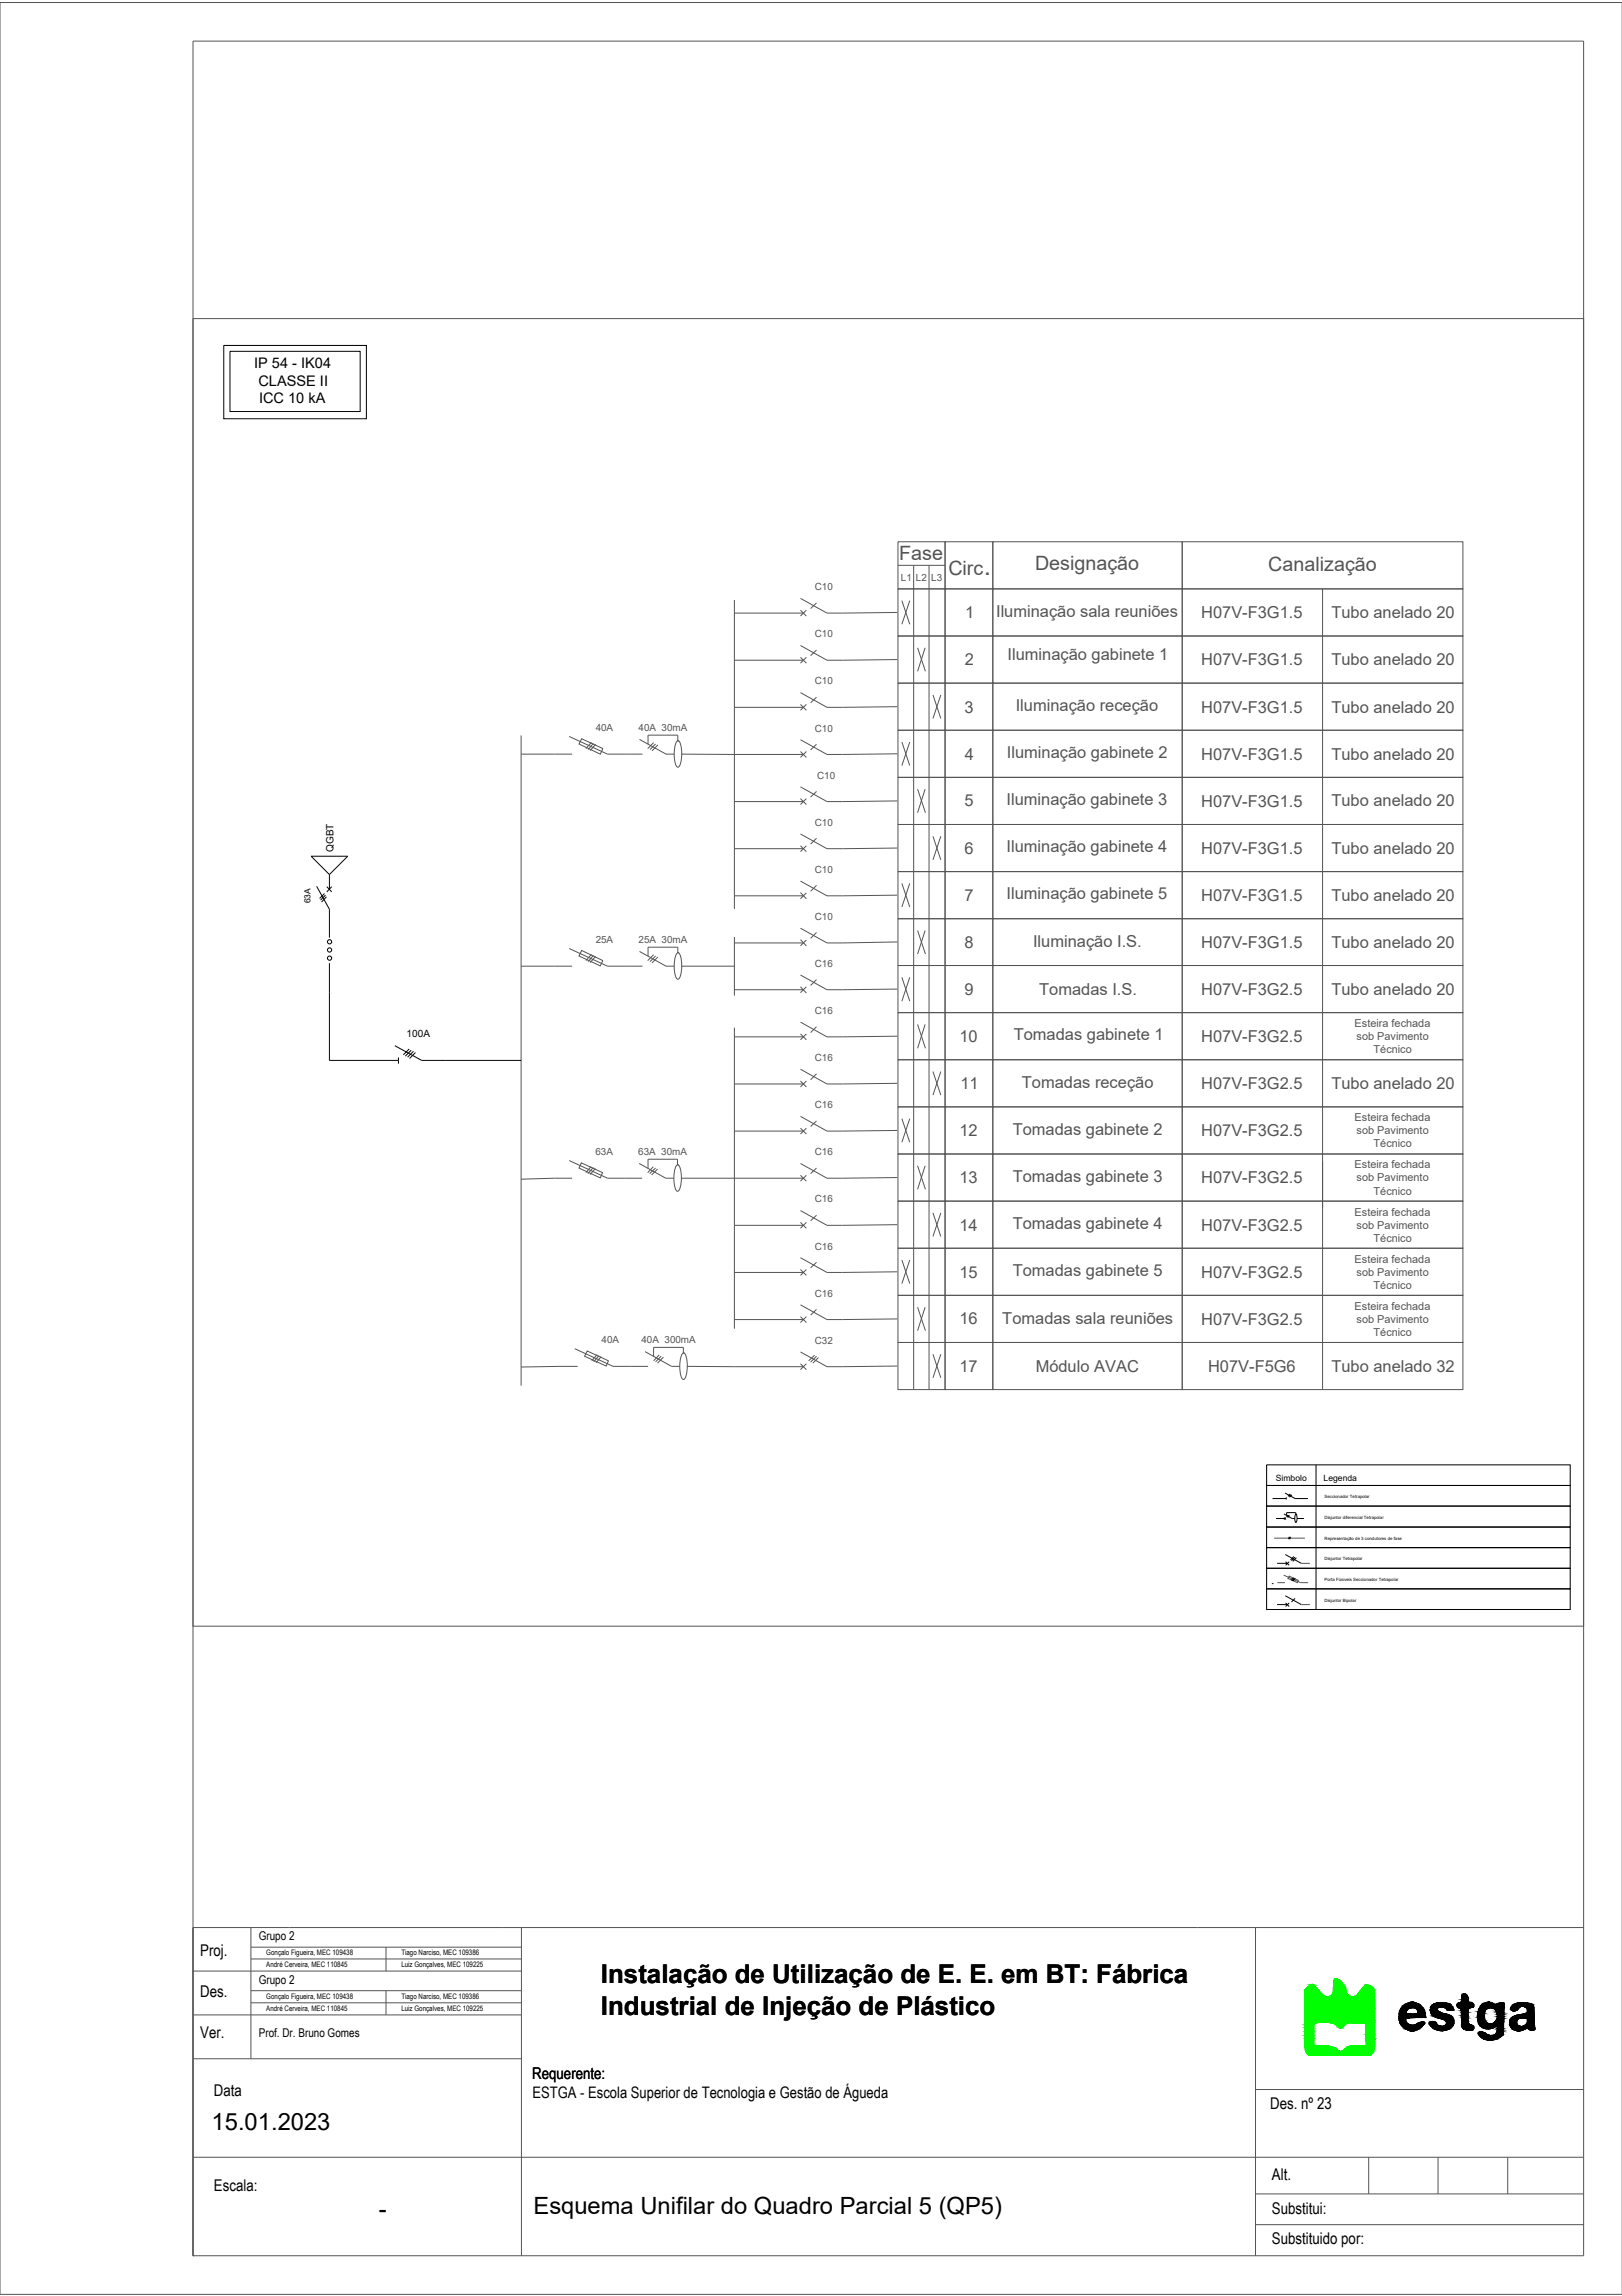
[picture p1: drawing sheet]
<svg xmlns="http://www.w3.org/2000/svg" width="210mm" height="297mm" viewBox="0 0 210 297" stroke-linecap="round" stroke-linejoin="round" font-family="sans-serif">
<defs><g id="words">
<text font-size="3.4" fill="#545454" x="127.3" y="74.4">.</text>
<g font-size="3.4">
<text x="77.8" y="256.6">Instalação de Utilização de E. E. em BT: Fábrica</text>
<text x="77.8" y="260.6">Industrial de Injeção de Plástico</text>
</g>
<g font-size="3.1">
<text x="27.4" y="275.5">15.01.2023</text>
<text x="49" y="286.9">-</text>
<text x="69" y="286.5">Esquema Unifilar do Quadro Parcial 5 (QP5)</text>
</g>
<g font-size="2.6" fill="#545454">
<text x="116.4" y="72.5">Fase</text>
<text x="122.7" y="74.4">Circ</text>
<text x="133.9" y="73.8">Designação</text>
<text x="164.1" y="73.8">Canalização</text>
</g>
<g font-size="2.1" fill="#545454">
<text x="124.9" y="80">1</text>
<text x="128.9" y="79.8">Iluminação sala reuniões</text>
<text x="155.4" y="80">H07V-F3G1.5</text>
<text x="172.3" y="80">Tubo anelado 20</text>
<text x="124.8" y="86.1">2</text>
<text x="130.4" y="85.4">Iluminação gabinete 1</text>
<text x="155.4" y="86.1">H07V-F3G1.5</text>
<text x="172.3" y="86.1">Tubo anelado 20</text>
<text x="124.8" y="92.2">3</text>
<text x="131.4" y="92">Iluminação receção</text>
<text x="155.4" y="92.2">H07V-F3G1.5</text>
<text x="172.3" y="92.2">Tubo anelado 20</text>
<text x="124.8" y="98.3">4</text>
<text x="130.3" y="98.1">Iluminação gabinete 2</text>
<text x="155.4" y="98.3">H07V-F3G1.5</text>
<text x="172.3" y="98.3">Tubo anelado 20</text>
<text x="124.8" y="104.3">5</text>
<text x="130.3" y="104.2">Iluminação gabinete 3</text>
<text x="155.4" y="104.4">H07V-F3G1.5</text>
<text x="172.3" y="104.3">Tubo anelado 20</text>
<text x="124.8" y="110.4">6</text>
<text x="130.3" y="110.2">Iluminação gabinete 4</text>
<text x="155.4" y="110.5">H07V-F3G1.5</text>
<text x="172.3" y="110.4">Tubo anelado 20</text>
<text x="124.8" y="116.6">7</text>
<text x="130.3" y="116.3">Iluminação gabinete 5</text>
<text x="155.4" y="116.6">H07V-F3G1.5</text>
<text x="172.3" y="116.5">Tubo anelado 20</text>
<text x="124.8" y="122.6">8</text>
<text x="133.7" y="122.5">Iluminação I.S.</text>
<text x="155.4" y="122.6">H07V-F3G1.5</text>
<text x="172.3" y="122.6">Tubo anelado 20</text>
<text x="124.8" y="128.7">9</text>
<text x="134.5" y="128.7">Tomadas I.S.</text>
<text x="155.4" y="128.7">H07V-F3G2.5</text>
<text x="172.3" y="128.7">Tubo anelado 20</text>
<text x="124.2" y="134.8">10</text>
<text x="131.2" y="134.6">Tomadas gabinete 1</text>
<text x="155.4" y="134.8">H07V-F3G2.5</text>
<text x="124.3" y="140.9">11</text>
<text x="132.2" y="140.7">Tomadas receção</text>
<text x="155.4" y="140.9">H07V-F3G2.5</text>
<text x="172.3" y="140.9">Tubo anelado 20</text>
<text x="124.2" y="147">12</text>
<text x="131.1" y="146.8">Tomadas gabinete 2</text>
<text x="155.4" y="147">H07V-F3G2.5</text>
<text x="124.2" y="153.1">13</text>
<text x="131.1" y="152.9">Tomadas gabinete 3</text>
<text x="155.4" y="153.1">H07V-F3G2.5</text>
<text x="124.2" y="159.2">14</text>
<text x="131.1" y="159">Tomadas gabinete 4</text>
<text x="155.4" y="159.2">H07V-F3G2.5</text>
<text x="124.2" y="165.3">15</text>
<text x="131.1" y="165.1">Tomadas gabinete 5</text>
<text x="155.4" y="165.3">H07V-F3G2.5</text>
<text x="124.2" y="171.4">16</text>
<text x="129.7" y="171.4">Tomadas sala reuniões</text>
<text x="155.4" y="171.4">H07V-F3G2.5</text>
<text x="124.2" y="177.5">17</text>
<text x="134" y="177.5">Módulo AVAC</text>
<text x="156.3" y="177.5">H07V-F5G6</text>
<text x="172.3" y="177.4">Tubo anelado 32</text>
</g>
<g font-size="2.1">
<text x="25.9" y="253.1">Proj.</text>
<text x="25.9" y="263.6">Ver.</text>
<text x="25.9" y="258.4">Des.</text>
<text x="68.9" y="269">Requerente:</text>
<text x="27.7" y="271.1">Data</text>
<text x="68.9" y="271.5">ESTGA - Escola Superior de Tecnologia e Gestão de Águeda</text>
<text x="164.4" y="272.8">Des. nº 23</text>
<text x="164.6" y="282">Alt.</text>
<text x="27.7" y="283.4">Escala:</text>
<text x="164.6" y="286.5">Substitui:</text>
<text x="164.6" y="290.4">Substituido por:</text>
</g>
<g font-size="1.9">
<text x="32.9" y="47.6">IP 54 - IK04</text>
<text x="33.4" y="49.9">CLASSE II</text>
<text x="33.5" y="52.1">ICC 10 kA</text>
</g>
<g font-size="1.6">
<text x="33.5" y="251">Grupo 2</text>
<text x="33.5" y="256.7">Grupo 2</text>
<text x="33.5" y="263.5">Prof. Dr. Bruno Gomes</text>
</g>
<g font-size="1.4" fill="#545454">
<text x="175.3" y="132.9">Esteira fechada</text>
<text x="175.6" y="134.6">sob Pavimento</text>
<text x="177.8" y="136.3">Técnico</text>
<text x="175.3" y="145.1">Esteira fechada</text>
<text x="175.6" y="146.8">sob Pavimento</text>
<text x="177.8" y="148.4">Técnico</text>
<text x="175.3" y="151.2">Esteira fechada</text>
<text x="175.6" y="152.9">sob Pavimento</text>
<text x="177.8" y="154.5">Técnico</text>
<text x="175.3" y="157.3">Esteira fechada</text>
<text x="175.6" y="158.9">sob Pavimento</text>
<text x="177.8" y="160.6">Técnico</text>
<text x="175.3" y="163.4">Esteira fechada</text>
<text x="175.6" y="165">sob Pavimento</text>
<text x="177.8" y="166.7">Técnico</text>
<text x="175.3" y="169.4">Esteira fechada</text>
<text x="175.6" y="171.1">sob Pavimento</text>
<text x="177.8" y="172.8">Técnico</text>
</g>
<g font-size="1.3" fill="#545454">
<text x="105.5" y="76.4">C10</text>
<text x="116.6" y="75.1">L1</text>
<text x="118.5" y="75.1">L2</text>
<text x="120.5" y="75.1">L3</text>
<text x="105.5" y="82.5">C10</text>
<text x="105.5" y="88.5">C10</text>
<text x="77.1" y="94.6">40A</text>
<text x="82.6" y="94.6">40A 30mA</text>
<text x="105.5" y="94.6">C10</text>
<text x="105.7" y="100.7">C10</text>
<text x="105.5" y="106.8">C10</text>
<text x="105.5" y="112.9">C10</text>
<text x="105.5" y="119">C10</text>
<text x="77.1" y="122">25A</text>
<text x="82.6" y="122">25A 30mA</text>
<text x="105.5" y="125.1">C16</text>
<text x="105.5" y="131.2">C16</text>
<text x="105.5" y="137.3">C16</text>
<text x="105.5" y="143.4">C16</text>
<text x="77" y="149.5">63A</text>
<text x="82.6" y="149.5">63A 30mA</text>
<text x="105.5" y="149.5">C16</text>
<text x="105.5" y="155.6">C16</text>
<text x="105.5" y="161.7">C16</text>
<text x="105.5" y="167.8">C16</text>
<text x="77.9" y="173.8">40A</text>
<text x="83" y="173.8">40A 300mA</text>
<text x="105.5" y="173.8">C32</text>
</g>
<g font-size="1.3">
<text x="43.1" y="110.2" transform="rotate(-90 43.1 110.2)">QGBT</text>
<text x="52.6" y="134.2">100A</text>
</g>
<g font-size="1.1">
<text x="40.2" y="116.9" transform="rotate(-90 40.2 116.9)">63A</text>
<text x="165.1" y="191.6">Simbolo</text>
<text x="171.3" y="191.6">Legenda</text>
</g>
<g font-size="1">
<text x="34.5" y="253">Gonçalo Figueira, MEC 109438</text>
<text x="34.5" y="254.5">André Cerveira, MEC 110845</text>
<text x="51.9" y="254.5">Luiz Gonçalves, MEC 109225</text>
<text x="51.9" y="253">Tiago Narciso, MEC 109386</text>
<text x="34.5" y="258.6">Gonçalo Figueira, MEC 109438</text>
<text x="34.5" y="260.2">André Cerveira, MEC 110845</text>
<text x="51.9" y="260.2">Luiz Gonçalves, MEC 109225</text>
<text x="51.9" y="258.6">Tiago Narciso, MEC 109386</text>
</g>
<g font-size=".6">
<text x="171.4" y="193.8">Seccionador Tetrapolar</text>
<text x="171.4" y="196.5">Disjuntor diferencial Tetrapolar</text>
<text x="171.4" y="199.2">Representação de 3 condutores de fase</text>
<text x="171.4" y="201.8">Disjuntor Tetrapolar</text>
<text x="171.4" y="204.5">Porta Fúsiveis Seccionador Tetrapolar</text>
<text x="171.4" y="207.2">Disjuntor Bipolar</text>
</g>
</g></defs>
<!-- layer: Desenho 23 - Esquema Unifilar QP5 -->
<g fill="none" stroke="#545454" stroke-width=".13">
<path d="M0 .3h209.9v296.5h-209.9zM25 5.3h179.9v286.5h-179.9zM25 41.2h179.9v169.2h-179.9zM95 79.3h9M95 77.6v40M103.6 77.4l3.4 1.9 9.1-.1M103.6 78.9l.8 .8M104.4 78.9l-.8 .8M105.7 78l-.8 .7M116.2 70.1h6.1v6.1h-6.1zM116.2 76.2h6.1v6.1h-6.1zM116.2 73.1h6.1"/>
<path d="M116.7 77.7l1 3.1M117.7 77.7l-1 3.1M118.2 73.1v106.7M120.2 73.1v106.7M122.3 70.1h6.2v6.1h-6.2zM122.3 76.2h6.2v6.1h-6.2zM128.5 70.1h24.5v6.1h-24.5zM128.5 76.2h24.5v6.1h-24.5zM153 70.1h36.3v6.1h-36.3zM153 76.2h36.3v6.1h-36.3zM171.2 76.2v103.6M67.4 95.2v84.1"/>
<path d="M67.4 97.6h6.6M73.7 95.3l4.9 2.3h4.5M75.3 95.6l2.7 1.2-.3 .8-2.8-1.3zM76.5 96l-.7 .8M76.8 96.2l-.7 .8M77.1 96.3l-.7 .8M82.8 95.7l3.4 1.9h1M84.6 96.1l-.8 .7M84.8 96.3l-.7 .7M85.1 96.4l-.7 .7M87.6 95.9l.1-.1a1.29 1.29 0 0 1 .5 1.2 4 4 0 0 1-.3 2.2l-.2 .1a1.29 1.29 0 0 1-.4-1.2 4 4 0 0 1 .3-2.2zM87.7 95.9h.1"/>
<path d="M87.7 95.9v-.8h-3.8v1.2M88.2 97.6h15.8M95 85.4h9M95 91.5h9M103.6 83.5l3.4 1.9 9.1-.1M103.6 89.6l3.4 1.9 9.1-.1M103.6 91.1l.8 .8M103.6 85l.8 .8M103.6 95.7l3.4 1.9 9.1-.1M103.6 97.2l.8 .8M104.4 91.1l-.8 .8M104.4 85l-.8 .8"/>
<path d="M104.4 97.2l-.8 .8M105.7 90.2l-.8 .7M105.7 84.1l-.8 .7M105.7 96.3l-.8 .7M116.2 82.3h6.1v6.1h-6.1zM116.2 88.4h6.1v6.1h-6.1zM116.2 94.5h6.1v6.1h-6.1zM116.7 96l1 3M117.7 96l-1 3M118.7 83.8l1.1 3.1M119.7 83.8l-1 3.1M120.7 89.9l1.1 3"/>
<path d="M121.8 89.9l-1.1 3M122.3 82.3h6.2v6.1h-6.2zM122.3 88.4h6.2v6.1h-6.2zM122.3 94.5h6.2v6.1h-6.2zM128.5 82.3h24.5v6.1h-24.5zM128.5 88.4h24.5v6.1h-24.5zM128.5 94.5h24.5v6.1h-24.5zM153 82.3h36.3v6.1h-36.3zM153 88.4h36.3v6.1h-36.3zM153 94.5h36.3v6.1h-36.3zM95 103.7h9M95 109.8h9"/>
<path d="M95 115.9h9M103.6 101.8l3.4 1.9 9.1-.1M103.6 107.9l3.4 1.9 9.1-.1M103.6 109.4l.8 .8M103.6 103.3l.8 .8M103.6 114l3.4 1.9 9.1-.1M103.6 115.5l.8 .8M104.4 109.4l-.8 .8M104.4 103.3l-.8 .8M104.4 115.5l-.8 .8M105.7 108.4l-.8 .8M105.7 102.4l-.8 .7"/>
<path d="M105.7 114.5l-.8 .8M116.2 100.6h6.1v6.1h-6.1zM116.2 106.7h6.1v6.1h-6.1zM116.2 112.8h6.1v6.1h-6.1zM116.2 118.9h6.1v6h-6.1zM116.7 114.3l1 3M117.7 114.3l-1 3M118.7 102.1l1.1 3M119.7 102.1l-1 3M120.7 108.2l1.1 3M121.8 108.2l-1.1 3M122.3 100.6h6.2v6.1h-6.2z"/>
<path d="M122.3 106.7h6.2v6.1h-6.2zM122.3 112.8h6.2v6.1h-6.2zM122.3 118.9h6.2v6h-6.2zM128.5 100.6h24.5v6.1h-24.5zM128.5 106.7h24.5v6.1h-24.5zM128.5 112.8h24.5v6.1h-24.5zM128.5 118.9h24.5v6h-24.5zM153 100.6h36.3v6.1h-36.3zM153 106.7h36.3v6.1h-36.3zM153 112.8h36.3v6.1h-36.3zM153 118.9h36.3v6h-36.3zM67.4 125h6.6"/>
<path d="M73.7 122.7l4.9 2.3h4.5M75.3 123l2.7 1.3-.3 .7-2.8-1.3zM76.5 123.5l-.7 .8M76.8 123.6l-.7 .8M77.1 123.7l-.7 .8M82.8 123.1l3.4 1.9h1M84.6 123.5l-.8 .8M84.8 123.7l-.7 .7M85.1 123.8l-.7 .8M87.6 123.3h.1a1.29 1.29 0 0 1 .5 1.1 4 4 0 0 1-.3 2.2l-.2 .1a1.29 1.29 0 0 1-.4-1.2 4 4 0 0 1 .3-2.2zM87.7 123.3h.1M87.7 123.3v-.8h-3.8v1.2"/>
<path d="M88.2 125h6.8M95 121.2v7.6M95 133v38.9M95 122h9M95 128h9M95 134.1h9M103.6 120.1l3.4 1.9 9.1-.1M103.6 121.6l.8 .8M103.6 132.2l3.4 1.9h9.1M103.6 126.1l3.4 1.9h9.1M103.6 138.3l3.4 1.9h9.1M103.6 139.9l.8 .7"/>
<path d="M103.6 133.8l.8 .7M103.6 127.7l.8 .8M104.4 121.6l-.8 .8M104.4 139.9l-.8 .7M104.4 133.8l-.8 .7M104.4 127.7l-.8 .7M105.7 120.6l-.8 .8M105.7 138.9l-.8 .8M105.7 132.8l-.8 .8M105.7 126.7l-.8 .8M116.2 124.9h6.1v6.1h-6.1zM116.2 131h6.1v6.1h-6.1z"/>
<path d="M116.2 137.1h6.1v6.1h-6.1zM116.7 126.4l1 3.1M117.7 126.4l-1 3.1M118.7 120.4l1.1 3M118.7 132.5l1.1 3.1M119.7 120.4l-1 3M119.7 132.5l-1 3.1M120.7 138.6l1.1 3.1M121.8 138.6l-1.1 3.1M122.3 124.9h6.2v6.1h-6.2zM122.3 131h6.2v6.1h-6.2zM122.3 137.1h6.2v6.1h-6.2z"/>
<path d="M128.5 124.9h24.5v6.1h-24.5zM128.5 131h24.5v6.1h-24.5zM128.5 137.1h24.5v6.1h-24.5zM153 124.9h36.3v6.1h-36.3zM153 131h36.3v6.1h-36.3zM153 137.1h36.3v6.1h-36.3zM73.7 150.1l4.9 2.3h4.5M74 152.4l-6.6 .2M75.2 150.4l2.8 1.3-.3 .7-2.8-1.3zM76.5 150.9l-.7 .8M76.8 151l-.7 .8M77 151.2l-.6 .8"/>
<path d="M82.7 150.5l3.4 1.9h1.1M84.5 150.9l-.7 .8M84.8 151.1l-.7 .7M85.1 151.2l-.8 .8M87.5 150.8l.2-.1a1.29 1.29 0 0 1 .5 1.2 4 4 0 0 1-.4 2.1l-.1 .1a1.29 1.29 0 0 1-.5-1.2 4 4 0 0 1 .3-2.1zM87.7 150.7h.1M87.7 150.7v-.7h-3.8v1.2M88.1 152.4h15.9M95 140.2h9M95 146.3h9M95 158.5h9M103.6 150.5l3.4 1.9 9.1-.1"/>
<path d="M103.6 144.4l3.4 1.9 9.1-.1M103.6 156.6l3.4 1.9 9.1-.1M103.6 158.1l.8 .8M103.6 152l.8 .8M103.6 146l.8 .7M104.4 158.1l-.8 .8M104.4 152l-.8 .8M104.4 146l-.8 .7M105.7 157.2l-.8 .7M105.7 151.1l-.8 .7M105.7 145l-.8 .7M116.2 149.3h6.1v6.1h-6.1z"/>
<path d="M116.2 155.4h6.1v6.1h-6.1zM116.2 143.2h6.1v6.1h-6.1zM116.7 144.7l1 3.1M117.7 144.7l-1 3.1M118.7 150.8l1.1 3.1M119.7 150.8l-1 3.1M120.7 156.9l1.1 3.1M121.8 156.9l-1.1 3.1M122.3 149.3h6.2v6.1h-6.2zM122.3 155.4h6.2v6.1h-6.2zM122.3 143.2h6.2v6.1h-6.2zM128.5 149.3h24.5v6.1h-24.5z"/>
<path d="M128.5 155.4h24.5v6.1h-24.5zM128.5 143.2h24.5v6.1h-24.5zM153 149.3h36.3v6.1h-36.3zM153 155.4h36.3v6.1h-36.3zM153 143.2h36.3v6.1h-36.3zM74.4 174.5l4.9 2.3h4.6M74.8 176.8l-7.4 .1M76 174.8l2.7 1.3-.3 .6-2.8-1.2zM77.3 175.2l-.7 .9M77.5 175.4l-.7 .8M77.8 175.5l-.7 .8M83.5 174.9l3.4 1.9h1.1"/>
<path d="M85.3 175.3l-.7 .8M85.6 175.5l-.8 .7M85.9 175.6l-.8 .7M88.3 175.1l.2-.1a1.29 1.29 0 0 1 .4 1.2 4 4 0 0 1-.3 2.2l-.2 .1a1.29 1.29 0 0 1-.4-1.2 4 4 0 0 1 .3-2.2zM88.4 175h.1M88.4 175v-.7h-3.8v1.2M88.9 176.8h15.1M95 164.6h9M95 170.7h9M103.6 162.7l3.4 1.9 9.1-.1M103.6 164.2l.8 .8M103.6 168.8l3.4 1.9 9.1-.1"/>
<path d="M103.6 170.3l.8 .8M103.6 174.9l3.4 1.9 9.1-.1M103.6 176.4l.8 .8M104.4 164.2l-.8 .8M104.4 170.3l-.8 .8M104.4 176.4l-.8 .8M105.4 175.3l-.8 .8M105.7 163.3l-.8 .7M105.7 169.4l-.8 .7M105.7 175.5l-.8 .7M105.9 175.6l-.7 .7M116.2 161.5h6.1v6.1h-6.1z"/>
<path d="M116.2 167.6h6.1v6.1h-6.1zM116.2 173.7h6.1v6.1h-6.1zM116.7 163l1 3.1M117.7 163l-1 3.1M118.7 169.1l1.1 3.1M119.7 169.1l-1 3.1M120.7 175.2l1.1 3.1M121.8 175.2l-1.1 3.1M122.3 161.5h6.2v6.1h-6.2zM122.3 167.6h6.2v6.1h-6.2zM122.3 173.7h6.2v6.1h-6.2zM128.5 161.5h24.5v6.1h-24.5z"/>
<path d="M128.5 167.6h24.5v6.1h-24.5zM128.5 173.7h24.5v6.1h-24.5zM153 161.5h36.3v6.1h-36.3zM153 167.6h36.3v6.1h-36.3zM153 173.7h36.3v6.1h-36.3zM164.9 199h4M165.3 204.8h1M166.1 203.8l2.2 1h1M166.8 203.9l1.2 .6-.1 .3-1.2-.6zM168.4 202.3h1.1M168.4 207.6h1.1M25 249.4h179.9"/>
<path d="M25 255h42.5M32.5 249.4v16.9M32.5 251.9h35M32.5 253.4h35M32.5 257.5h35M32.5 259.1h35M50 251.9v3.1M50 257.5v3.2M67.5 249.4v42.4M162.5 249.4v42.4M25 260.7h42.5M25 266.3h42.5"/>
<path d="M25 279.1h179.9M162.5 270.3h42.4M177.1 279.1v4.7M186.1 279.1v4.7M195.1 279.1v4.7M25 291.8h.1M162.5 283.8h42.4M162.5 287.8h42.4"/>
</g>
<g fill="#0f0" stroke="#0f0" stroke-width=".13">
<path d="M172.8 256h.1z"/>
<path d="M169.7 256.8h.2z"/>
<path d="M176.8 256.8h.1z"/>
<path d="M175.2 258.3h2.7z"/>
<path d="M173.6 265.4h4.2z"/>
<path d="M172.8 256h.2zM172.8 256h.2z"/>
<path d="M172.8 256h.2zM172.8 256h.2z"/>
<path d="M172.8 256l.3 .1zM172.8 256l.3 .1z"/>
<path d="M172.7 256.1h.4zM172.7 256.1h.4z"/>
<path d="M172.7 256.1h.4zM172.7 256.1h.4z"/>
<path d="M172.7 256.1h.5zM172.7 256.1h.5zM172.7 256.1h.5zM172.7 256.1h.5z"/>
<path d="M172.7 256.1h.5zM172.7 256.1h.5zM172.6 256.1h.6zM172.6 256.1h.6z"/>
<path d="M172.6 256.1h.7zM172.6 256.1h.7z"/>
<path d="M172.6 256.1l.8 .2-.1-.2zM172.6 256.1l.8 .2h-.8z"/>
<path d="M172.6 256.3h.9zM172.6 256.3h.9z"/>
<path d="M172.6 256.3l1 .1-.1-.1zM172.6 256.3l1 .1h-1z"/>
<path d="M172.6 256.4l1.1 .1-.1-.1zM172.6 256.4l1.1 .1h-1.1z"/>
<path d="M169.8 256.7h.1zM169.7 256.7h.2z"/>
<path d="M172.6 256.5l1.3 .2-.2-.2zM172.6 256.5l1.3 .2h-1.3z"/>
<path d="M169.7 256.7l.2 .1zM169.7 256.7l.2 .1zM169.7 256.8h.2zM169.7 256.8h.2z"/>
<path d="M169.7 256.8h.2zM169.7 256.8h.2zM169.6 256.8h.3z"/>
<path d="M176.8 256.8h.2zM176.8 256.8h.2z"/>
<path d="M176.8 256.8h.2zM176.8 256.8h.2z"/>
<path d="M176.8 256.8h.2zM176.7 256.8h.3z"/>
<path d="M169.6 256.8l.4 .1zM169.6 256.8l.4 .1h-.5z"/>
<path d="M176.7 256.8l.4 .1zM176.7 256.8l.4 .1z"/>
<path d="M176.7 256.9h.5zM176.7 256.9h.5z"/>
<path d="M172.6 256.7l1.4 .2-.1-.2zM172.6 256.7l1.4 .2h-1.4z"/>
<path d="M176.7 256.9h.6zM176.6 256.9h.7z"/>
<path d="M169.5 256.9h.6h-.1zM169.4 256.9h.1h.6z"/>
<path d="M169.4 256.9l.8 .1zM169.4 256.9l.8 .1z"/>
<path d="M172.6 256.9l1.4 .1zM172.6 256.9l1.4 .1z"/>
<path d="M176.6 256.9l.9 .2-.2-.2zM176.4 257.1l.2-.2 .9 .2z"/>
<path d="M169.3 257l1 .1-.1-.1zM169.2 257.1l.1-.1 1 .1z"/>
<path d="M172.6 257l1.5 .1-.1-.1zM172.6 257l1.5 .1h-1.5z"/>
<path d="M176.4 257.1l1.3 .1-.2-.1zM176.4 257.1l1.3 .1h-1.3z"/>
<path d="M169.2 257.1l1.2 .1-.1-.1zM169.2 257.1l1.2 .1h-1.4z"/>
<path d="M176.4 257.2h1.4h-.1zM176.4 257.2h1.4h-1.5z"/>
<path d="M172.6 257.1l1.6 .1-.1-.1zM172.6 257.1l1.6 .1h-1.6z"/>
<path d="M176.3 257.2l1.5 .1v-.1zM176.3 257.2l1.5 .1h-1.6zM176.2 257.3h1.6zM176.2 257.3h1.6z"/>
<path d="M176.2 257.3l1.6 .1v-.1zM176.2 257.3l1.6 .1h-1.6z"/>
<path d="M172.6 257.2l1.6 .2v-.2zM172.6 257.2l1.6 .2h-1.6z"/>
<path d="M169 257.2l1.6 .3-.2-.3zM169 257.2l1.6 .3h-1.8z"/>
<path d="M176.2 257.4l1.6 .1v-.1zM176.1 257.5l.1-.1 1.6 .1z"/>
<path d="M168.8 257.5h1.9h-.1zM168.8 257.5h1.9h-1.9z"/>
<path d="M176.1 257.5l1.8 .1-.1-.1zM176.1 257.5l1.8 .1h-1.9z"/>
<path d="M172.6 257.4l1.6 .2v-.2zM172.6 257.4l1.6 .2h-1.6z"/>
<path d="M176 257.6h1.9zM176 257.6h1.9z"/>
<path d="M172.6 257.6h1.6zM172.6 257.6h1.6z"/>
<path d="M172.6 257.6l1.6 .2v-.2zM172.6 257.6l1.6 .2h-1.7zM172.5 257.8h1.7zM172.5 257.8h1.7z"/>
<path d="M172.5 257.8l1.8 .1-.1-.1zM172.5 257.8l1.8 .1h-1.8z"/>
<path d="M172.5 257.9h1.8zM172.5 257.9h1.8z"/>
<path d="M168.8 257.5l2.2 .4-.3-.4zM168.8 257.5l2.2 .4h-2.2z"/>
<path d="M176 257.6l1.9 .4v-.4zM176 257.6l1.9 .4h-2.2z"/>
<path d="M172.5 257.9l1.8 .1zM172.5 257.9l1.8 .1z"/>
<path d="M172.4 258h2h-.1zM172.4 258h2h-2zM172.4 258h2zM172.4 258h2z"/>
<path d="M175.7 258l2.2 .1v-.1zM175.6 258.1l.1-.1 2.2 .1z"/>
<path d="M172.4 258l2.1 .1zM172.3 258.1h2.2z"/>
<path d="M172.3 258.1h2.2zM172.3 258.1h2.2z"/>
<path d="M172.3 258.1l2.2 .1zM172.3 258.1l2.2 .1z"/>
<path d="M168.8 257.9l2.5 .3-.3-.3zM168.8 257.9l2.5 .3h-2.5z"/>
<path d="M175.6 258.1l2.3 .1v-.1zM175.5 258.2l.1-.1 2.3 .1z"/>
<path d="M172.3 258.2h2.3zM172.2 258.2h2.4z"/>
<path d="M172.2 258.2h2.4zM172.2 258.2h2.4z"/>
<path d="M168.8 258.2h2.6zM168.8 258.2h2.6z"/>
<path d="M175.5 258.2l2.4 .1v-.1zM175.5 258.2l2.4 .1h-2.5z"/>
<path d="M172.2 258.2l2.5 .1zM172.1 258.3h2.6z"/>
<path d="M172.1 258.3h2.6zM172.1 258.3h2.6z"/>
<path d="M168.8 258.2l2.7 .1-.1-.1zM168.8 258.2l2.7 .1h-2.7z"/>
<path d="M175.4 258.3h2.5zM175.3 258.3h2.6z"/>
<path d="M172.1 258.3h2.7zM172 258.3h2.8z"/>
<path d="M172 258.3h2.9zM171.9 258.3h3z"/>
<path d="M168.8 258.3h2.8zM168.8 258.3h2.8z"/>
<path d="M175.3 258.3h2.6zM175.2 258.3h2.7zM175.1 258.3h2.8z"/>
<path d="M171.9 258.3h3zM171.8 258.3h3.1z"/>
<path d="M175.1 258.3h2.8zM175 258.3h2.9z"/>
<path d="M171.8 258.3h3.2zM171.7 258.3h3.3z"/>
<path d="M168.8 258.3h2.9zM168.8 258.3h2.9z"/>
<path d="M168.8 258.3l9.1 .4v-.4zM168.8 258.3l9.1 .4h-9.1z"/>
<path d="M168.8 258.7l9.1 1.3v-1.3zM168.8 258.7l9.1 1.3h-9.1z"/>
<path d="M168.8 260l9.1 1.4v-1.4zM168.8 260l9.1 1.4h-9.1z"/>
<path d="M168.8 261.4h9.1zM168.8 261.4h9.1h-9.1z"/>
<path d="M168.8 261.4l9.1 .2v-.2zM168.8 261.4l9.1 .2h-9.1z"/>
<path d="M168.8 261.6h2zM168.8 261.6h2.6z"/>
<path d="M171.4 261.6h6.5zM171.4 261.6h6.5z"/>
<path d="M172.1 261.6l5.8 .1zM172.1 261.6l5.8 .1z"/>
<path d="M174.8 261.7h3.1zM174.8 261.7h3.1z"/>
<path d="M172.1 261.7h2.7zM172.1 261.7h2.5z"/>
<path d="M172.3 261.7h2.3zM172.3 261.7h2.3z"/>
<path d="M175.1 261.7h2.8zM175.1 261.7h2.8z"/>
<path d="M168.8 261.6h2zM168.8 261.6l1.6 .1z"/>
<path d="M172.3 261.7h2.3zM172.3 261.7h2.2z"/>
<path d="M172.4 261.7h2.1zM172.4 261.7h2z"/>
<path d="M172.5 261.7h1.9zM172.5 261.7h1.9z"/>
<path d="M175.5 261.7h2.4zM175.5 261.7h2.4z"/>
<path d="M172.5 261.7h1.9zM172.5 261.7l1.8 .1z"/>
<path d="M168.8 261.7l1.3 .1 .3-.1zM168.8 261.7l1.3 .1h-1.3z"/>
<path d="M172.6 261.8h1.7zM172.6 261.8h1.7z"/>
<path d="M168.8 261.8h1.3zM168.8 261.8h1.3zM168.8 261.8h1.3zM168.8 261.8h1.3z"/>
<path d="M168.8 261.8h1.3zM168.8 261.8h1.3z"/>
<path d="M172.6 261.8h1.7zM172.6 261.8h1.6z"/>
<path d="M172.7 261.8h1.5zM172.7 261.8h1.5z"/>
<path d="M168.8 261.8h1.3zM168.8 261.8h1.3z"/>
<path d="M168.8 261.8l1.3 .1zM168.8 261.8l1.3 .1z"/>
<path d="M172.7 261.8l1.4 .1 .1-.1zM172.7 261.8l1.4 .1h-1.3zM172.8 261.9h1.3zM172.8 261.9h1.3z"/>
<path d="M168.8 261.9h1.3zM168.8 261.9h1.2z"/>
<path d="M168.8 261.9l1.2 .1v-.1zM168.8 261.9l1.2 .1h-1.2z"/>
<path d="M172.8 261.9l1.2 .1 .1-.1zM172.8 261.9l1.2 .1h-1.1zM172.9 262h1.1zM172.9 262h1.1z"/>
<path d="M172.9 262l1 .2 .1-.2zM172.9 262l1 .2h-.8zM173.1 262.2h.8zM173.1 262.2h.8z"/>
<path d="M173.1 262.2l.6 .1 .2-.1zM173.1 262.2l.6 .1h-.5z"/>
<path d="M173.2 262.3h.5zM173.2 262.3h.5z"/>
<path d="M173.2 262.3h.5zM173.2 262.3h.5zM173.3 262.3h.4zM173.3 262.3h.4z"/>
<path d="M173.3 262.3h.4zM173.3 262.3h.3zM173.4 262.3h.2zM173.4 262.3h.2z"/>
<path d="M173.4 262.3h.2zM173.4 262.3l.1 .1zM173.4 262.4h.1z"/>
<path d="M173.4 262.4h.1zM173.4 262.4h.1z"/>
<path d="M168.8 262l1.2 .4v-.4zM168.8 262l1.2 .4h-1.2z"/>
<path d="M168.8 262.4l1.2 .4v-.4zM168.8 262.4l1.2 .4h-1.2z"/>
<path d="M176.7 261.7l1.2 1.5v-1.5zM176.7 261.7l1.2 1.5h-1.2z"/>
<path d="M168.8 262.8l1.2 .5v-.5zM168.8 262.8l1.2 .5h-1.2z"/>
<path d="M176.7 263.2l1.2 .5v-.5zM176.7 263.2l1.2 .5h-1.2z"/>
<path d="M168.8 263.3l1.2 .4v-.4zM168.8 263.3l1.2 .4h-1.2z"/>
<path d="M168.8 263.7l1.3 .9-.1-.9zM168.8 263.7l1.3 .9h-1.2z"/>
<path d="M176.7 263.7l1.2 1v-1zM176.7 263.7l1.2 1h-1.1zM176.8 264.7h1.1zM176.8 264.7h1.1z"/>
<path d="M168.9 264.6l2.4 .1zM168.9 264.6l2.4 .1h-2.4z"/>
<path d="M168.9 264.7h2.5zM168.9 264.7h2.5z"/>
<path d="M175.6 264.7h2.3zM174.9 264.7h3z"/>
<path d="M174.9 264.7h3zM174.8 264.7h3.1z"/>
<path d="M168.9 264.7h3.1zM168.9 264.7h3.1z"/>
<path d="M174.8 264.7h3.1zM174.6 264.7h3.3z"/>
<path d="M174.6 264.7h3.3zM174.5 264.8h3.3z"/>
<path d="M168.9 264.7l3.5 .1-.4-.1zM168.9 264.7l3.5 .1h-3.5z"/>
<path d="M174.5 264.8l3.3 .1v-.1zM174.3 264.9l.2-.1 3.3 .1z"/>
<path d="M168.9 264.8l3.6 .1zM168.9 264.8l3.6 .1z"/>
<path d="M168.9 264.9h3.8zM168.9 264.9h3.8z"/>
<path d="M174.3 264.9l3.5 .1v-.1zM174.2 265l.1-.1 3.5 .1z"/>
<path d="M168.9 264.9l3.9 .1-.1-.1zM168.9 264.9l3.9 .1h-3.9z"/>
<path d="M174.2 265h3.6zM174.1 265h.1h3.6z"/>
<path d="M168.9 265l4 .1-.1-.1zM168.9 265l4 .1h-4z"/>
<path d="M174.1 265l3.7 .2v-.2zM174.1 265l3.7 .2h-3.9z"/>
<path d="M168.9 265.1l4.2 .1-.2-.1zM168.9 265.1l4.2 .1h-4.2z"/>
<path d="M173.9 265.2h3.9zM173.9 265.2h3.9z"/>
<path d="M168.9 265.2h4.2zM168.9 265.2h4.2z"/>
<path d="M173.9 265.2l3.9 .1v-.1zM173.9 265.2l3.9 .1h-4z"/>
<path d="M169 265.2l4.2 .1-.1-.1zM169 265.2l4.2 .1h-4.2z"/>
<path d="M173.8 265.3h4zM173.7 265.3h4.1z"/>
<path d="M173.7 265.3l4.1 .1zM173.7 265.3l4.1 .1z"/>
<path d="M169 265.3l4.3 .1zM169 265.3l4.3 .1zM169 265.4h4.3zM169 265.4h4.3z"/>
<path d="M173.7 265.4h4.1zM173.6 265.4h4.2zM173.5 265.4h4.3z"/>
<path d="M169 265.4h4.4zM169 265.4h4.4z"/>
<path d="M173.5 265.4h4.3zM173.5 265.4h4.3z"/>
<path d="M169 265.4h4.5zM169 265.4h4.5z"/>
<path d="M169 265.4h8.8zM169 265.4l8.7 .1z"/>
<path d="M169 265.5h8.7zM169 265.5h8.7z"/>
<path d="M169 265.5h8.7zM169 265.5h8.6z"/>
<path d="M169.1 265.5l8.5 .1zM169.1 265.5l8.5 .1z"/>
<path d="M169.1 265.6l8.3 .3 .2-.3zM169.1 265.6l8.3 .3h-8z"/>
</g>
<g fill="none" stroke="#0f0" stroke-width=".13">
<path d="M169.4 256.9l-.6 .6v6.2M169.5 256.8l-.1 .1M169.7 256.8h-.2M169.8 256.7h.2M169.8 256.7l-.1 .1M170 256.7l.2 .2M170.1 257l.3 .2M170.4 257.2l.3 .3M170.7 257.5l.3 .4M171.1 257.9l.2 .2M171.3 258.2l.2 .1M172.1 258.2l-.6 .1"/>
<path d="M172.4 258l-.3 .2M172.5 257.6l-.1 .4M172.6 256.4v1.2M172.7 256l-.1 .4M172.9 256l.4 .1M172.9 256h-.2M173.3 256.1l.4 .4M173.7 256.5l.3 .5 .2 .4M174.2 257.4l.1 .4M174.2 257.8l.2 .3M174.5 258a.75 .75 0 0 0 1 .1M175.8 258l-.3 .2"/>
<path d="M176 257.6l-.3 .4M176.2 257.3l-.2 .3M176.8 256.8h.2l.4 .1M176.8 256.8l-.6 .5M177.4 256.9l.3 .3M177.7 257.1l.2 .4M177.9 257.6v1.1M177.9 260v3.7M177.9 258.7l.1 1.2M168.8 263.7l.1 1M168.9 264.7l.1 .5M169 265.2l.1 .3"/>
<path d="M170 262.8l.1 1.8 1.2 .1M170 262.3v.5M170 262v.4M170.2 261.7l-.1 .2M170.4 261.7h-.2M170.8 261.7h-.4M171.3 264.6l.7 .1M171.4 261.6l-.6 .1M171.4 261.6h.7M172 264.7l.4 .1M172.1 261.6l.4 .1M172.4 264.8l.3 .1"/>
<path d="M172.5 261.7l.2 .1M172.7 264.9l.2 .1M172.7 261.8l.5 .5M172.9 265.1l.3 .2M173.2 265.3l.3 .1M173.8 265.3l-.3 .1M174 262l-.4 .3-.3-.1M174.1 265.1l-.3 .2M174.3 264.8l-.2 .2M174.5 261.7l-.5 .3M174.6 264.8l-.3 .1M175 264.7h-.4"/>
<path d="M175.5 261.7h1.2l.1 3h-1.2M175.5 261.7h-1M175.6 264.7h-.7M177.6 265.5l-.2 .4h-8l-.3-.3M177.8 265.2l-.1 .3M177.9 264.7l-.1 .5M178 263.7l-.1 1"/>
</g>
<g fill="#000" stroke="#000" stroke-width=".13">
<path d="M182.7 259h.1zM186.4 259.1h.2zM189.2 258.1h.6zM189.4 258h.1zM192.6 259h.1zM193.6 259.4h1zM196.7 259.1h.3zM182.7 262.7h.2zM183.3 260.6h1.1zM183.4 260.5h1zM183.6 261.7h.8zM184 261.6h.2z"/>
<path d="M185.3 261.5h.1zM186.6 262.7h.1zM187.5 260.1h.5zM189.9 262.6h.6zM191.6 262.9h.1zM191.9 263.8h1.9zM192.2 262.5h.7zM195.8 260.2h.2zM198.1 262.6h.4z"/>
<path d="M181.3 259.9h1zM181.3 259.9h1z"/>
<path d="M181.2 260l.9 .1v-.1zM181.2 260l.9 .1h-.9z"/>
<path d="M181.3 259.9l.8 .1 .1-.1zM181.3 259.9l.8 .1h-.9z"/>
<path d="M181.3 259.9h1zM181.3 259.9h.9z"/>
<path d="M181.3 259.8h1.1zM181.3 259.8l1 .1z"/>
<path d="M181.4 259.8h1.1zM181.4 259.8h1z"/>
<path d="M181.4 259.7h1.3zM181.4 259.7h1.5z"/>
<path d="M181.4 259.7h1.3zM181.4 259.7l1.1 .1z"/>
<path d="M182.7 259h.2zM182.7 259h.2z"/>
<path d="M182.7 259h.2zM182.6 259h.3z"/>
<path d="M182.6 259l.4 .1zM182.5 259.1h.5z"/>
<path d="M182.5 259.1h.5zM182.5 259.1h.5z"/>
<path d="M182.5 259.1l.9 .1-.4-.1zM182.1 259.2l.4-.1 .9 .1z"/>
<path d="M182.1 259.2h1.4zM182 259.2h1.5z"/>
<path d="M182 259.2l1.6 .1-.1-.1zM181.9 259.3l.1-.1 1.6 .1z"/>
<path d="M181.9 259.3l1.8 .1zM181.8 259.4h1.9z"/>
<path d="M181.8 259.4h2zM181.7 259.4h2.1z"/>
<path d="M181.7 259.4l2.2 .1-.1-.1zM181.7 259.4l2.2 .1h-2.3z"/>
<path d="M181.6 259.5l2.3 .1v-.1zM181.5 259.6l.1-.1 2.3 .1z"/>
<path d="M181.5 259.6l2.5 .1-.1-.1zM181.5 259.6l2.5 .1h-2.6z"/>
<path d="M181.4 259.7h2.7zM181.4 259.7h2.7z"/>
<path d="M181.4 259.7h2.7zM181.4 259.7h2.7z"/>
<path d="M182.9 259.7h1.2zM182.9 259.7h1.2z"/>
<path d="M183 259.7l1.1 .1zM183 259.7l1.1 .1z"/>
<path d="M183.2 259.8h.9zM183.2 259.8h.9z"/>
<path d="M183.2 259.8l1 .1-.1-.1zM183.2 259.8l1 .1h-.9zM183.3 259.9h.9zM183.3 259.9h.9z"/>
<path d="M183.3 259.9l.9 .1zM183.3 259.9l.9 .1z"/>
<path d="M183.3 260h.9zM183.3 260h.9z"/>
<path d="M183.4 260l.9 .1-.1-.1zM183.4 260l.9 .1h-.9zM183.4 260.1h.9zM183.4 260.1h.9z"/>
<path d="M185.1 260h.8zM185.1 260h.8z"/>
<path d="M185.5 259.3h2.2zM185.5 259.3h2.2z"/>
<path d="M185.1 259.9h.8zM185.1 259.9h.9z"/>
<path d="M185.1 259.9l.8 .1zM185.1 259.9l.8 .1z"/>
<path d="M185.1 260h.8zM185.1 260h.8z"/>
<path d="M185.1 260h.9zM185.1 260h.9z"/>
<path d="M185.1 259.8h.9zM185.1 259.8h.9z"/>
<path d="M185.1 259.8l.9 .1zM185.1 259.8l.9 .1z"/>
<path d="M185.1 259.9h.9zM185.1 259.9h.9z"/>
<path d="M185.1 259.8h.9zM185.1 259.8h1z"/>
<path d="M185.1 259.8h.9zM185.1 259.8h.9z"/>
<path d="M185.1 259.7h1.1zM185.1 259.7h1.1z"/>
<path d="M185.1 259.7l1 .1 .1-.1zM185.1 259.7l1 .1h-1z"/>
<path d="M185.2 259.7h1.1zM185.2 259.7h1.3z"/>
<path d="M185.2 259.7h1.1zM185.2 259.7h1z"/>
<path d="M185.2 259.7h1.3zM185.2 259.7h1.4z"/>
<path d="M186.4 259.1h.3zM186.2 259.1h.5z"/>
<path d="M186.2 259.1h.7zM186 259.1h.9z"/>
<path d="M186 259.1l1.1 .1zM186 259.1l1.1 .1z"/>
<path d="M186 259.2h1.2zM185.8 259.2h1.4z"/>
<path d="M185.8 259.2h1.7h-.3zM185.7 259.2h.1h1.7z"/>
<path d="M187.2 260h.9zM187.2 260h.9z"/>
<path d="M187.2 260h.9zM187.2 260h.9z"/>
<path d="M187.2 260h.9zM187.2 260h.9z"/>
<path d="M187.2 260h.9zM187.2 260h.9z"/>
<path d="M187.2 260h.9zM187.2 260h.9zM187.2 260h.9zM187.2 260h.9z"/>
<path d="M185.7 259.2h1.8zM185.6 259.2h1.9z"/>
<path d="M185.6 259.2h2zM185.6 259.2h2z"/>
<path d="M185.6 259.2l2 .1zM185.5 259.3h2.1z"/>
<path d="M185.5 259.3h2.2zM185.5 259.3h2.2z"/>
<path d="M185.5 259.3h2.2zM185.5 259.3h2.2z"/>
<path d="M185.5 259.3l2.2 .1zM185.4 259.4h2.3z"/>
<path d="M185.4 259.4h2.4h-.1zM185.4 259.4h2.4h-2.5z"/>
<path d="M185.3 259.4l2.5 .1v-.1zM185.3 259.4l2.5 .1h-2.5z"/>
<path d="M185.3 259.5l2.6 .1zM185.3 259.5l2.6 .1z"/>
<path d="M185.2 259.6h2.7zM185.2 259.6h2.7z"/>
<path d="M185.2 259.6l2.7 .1zM185.2 259.6l2.7 .1z"/>
<path d="M186.6 259.7h1.3zM186.6 259.7h1.3z"/>
<path d="M186.7 259.7h1.3zM186.7 259.7h1.3z"/>
<path d="M186.8 259.7h1.2zM186.8 259.7h1.2z"/>
<path d="M186.9 259.7h1.1zM186.9 259.7h1.1z"/>
<path d="M186.9 259.7l1.1 .1zM186.9 259.7l1.1 .1z"/>
<path d="M187.1 259.8l1 .1-.1-.1zM187.1 259.8l1 .1h-.9zM187.2 259.9h.9zM187.2 259.9h.9z"/>
<path d="M187.2 259.9h.9zM187.2 259.9h.9z"/>
<path d="M187.2 259.9h.9zM187.2 259.9h.9z"/>
<path d="M187.2 259.9l.9 .1zM187.2 259.9l.9 .1z"/>
<path d="M187.2 260h.9zM187.2 260h.9z"/>
<path d="M187.2 260h.9zM187.2 260h.9z"/>
<path d="M187.2 260h.9zM187.2 260h.9z"/>
<path d="M188.6 259.5h2.1zM188.6 259.5h2.1z"/>
<path d="M188.6 259.2h2.1zM188.6 259.2h2.1z"/>
<path d="M188.6 259.2h2.1zM188.6 259.2h2.1z"/>
<path d="M188.6 259.6h2.1zM188.6 259.6h2.1z"/>
<path d="M188.6 259.2h2zM188.6 259.2h2z"/>
<path d="M188.6 259.6h2.1zM188.6 259.6h2.1z"/>
<path d="M188.7 259.2h1.9zM188.7 259.2h1.9z"/>
<path d="M188.8 259.8h1.3zM188.8 259.8h1.3z"/>
<path d="M189.1 259.1h1zM189.1 259.1h1z"/>
<path d="M189.1 259.1h1zM189.1 259.1h1z"/>
<path d="M189.4 258h.2zM189.4 258h.2z"/>
<path d="M189.4 258h.2zM189.4 258h.2z"/>
<path d="M189.4 258h.3zM189.3 258h.4zM189.3 258h.4zM189.3 258h.4z"/>
<path d="M189.3 258h.4zM189.3 258h.4z"/>
<path d="M189.3 258h.4zM189.3 258h.4z"/>
<path d="M189.3 258l.5 .1zM189.3 258l.5 .1zM189.2 258.1h.6z"/>
<path d="M189.2 258.1h.6zM189.2 258.1h.6zM189.2 258.1h.6zM189.2 258.1h.6zM189.2 258.1h.6zM189.2 258.1h.6z"/>
<path d="M189.2 258.1l.7 .1-.1-.1zM189.2 258.1l.7 .1h-.7z"/>
<path d="M189.2 258.2l.7 .1v-.1zM189.2 258.2l.7 .1h-.8zM189.1 258.3h.8zM189.1 258.3h.8z"/>
<path d="M189.1 258.3l.8 .1v-.1zM189.1 258.3l.8 .1h-.8z"/>
<path d="M189.1 258.4l.9 .1zM189.1 258.4l.9 .1z"/>
<path d="M189.1 258.5h.9zM189.1 258.5h.9z"/>
<path d="M189.1 258.5l.9 .1v-.1zM189.1 258.5l.9 .1h-.9z"/>
<path d="M189.1 258.6l.9 .1zM189.1 258.6l.9 .1z"/>
<path d="M189.1 258.7l.9 .2v-.2zM189.1 258.7l.9 .2h-.9z"/>
<path d="M189.1 258.9h.9zM189.1 258.9h.9z"/>
<path d="M189.1 258.9l.9 .1zM189.1 258.9l.9 .1z"/>
<path d="M189.1 260h.9zM189.1 260h.9z"/>
<path d="M189.1 259h.9zM189.1 259h.9z"/>
<path d="M189.1 259h.9zM189.1 259h.9zM189.1 259h.9zM189.1 259h.9z"/>
<path d="M189.1 259l.9 .1zM189.1 259l.9 .1z"/>
<path d="M189 259.8l1 .1zM189 259.8l1 .1z"/>
<path d="M189 259.9h1zM189 259.9h1z"/>
<path d="M189 259.9h1zM189 259.9h1z"/>
<path d="M189 259.9l1 .1zM189 259.9l1 .1z"/>
<path d="M189.1 260h.9zM189.1 260h.9z"/>
<path d="M189.1 259.1h1zM189.1 259.1h1z"/>
<path d="M189.1 259.1h1zM189.1 259.1h1z"/>
<path d="M188.9 259.8h1.2zM188.9 259.8h1.2z"/>
<path d="M188.9 259.8h1.2zM188.9 259.8h1.2zM188.9 259.8h1.2zM188.9 259.8h1.2z"/>
<path d="M188.9 259.8h1.2zM188.9 259.8h1.1z"/>
<path d="M189 259.1h1.1zM189 259.1h1.1z"/>
<path d="M189 259.1h1.1zM189 259.1h1.1zM189 259.1h1.1zM189 259.1h1.1z"/>
<path d="M188.8 259.8h1.3zM188.8 259.8h1.3z"/>
<path d="M189 259.1h1.2zM189 259.1h1.2zM189 259.1h1.2zM189 259.1h1.2z"/>
<path d="M189 259.1l1.2 .1zM188.9 259.2h1.3zM188.9 259.2h1.3zM188.9 259.2h1.3z"/>
<path d="M188.8 259.7h1.4zM188.8 259.7l1.3 .1z"/>
<path d="M188.8 259.7h1.4zM188.8 259.7h1.4z"/>
<path d="M188.8 259.7h1.4zM188.8 259.7h1.4z"/>
<path d="M188.9 259.2h1.5zM188.8 259.2h1.6z"/>
<path d="M188.8 259.2h1.6zM188.8 259.2h1.6z"/>
<path d="M188.7 259.7h1.7zM188.7 259.7h1.5z"/>
<path d="M188.8 259.2h1.7zM188.7 259.2h1.8zM188.7 259.2h1.8zM188.7 259.2h1.8z"/>
<path d="M188.7 259.7h1.8zM188.7 259.7h1.8z"/>
<path d="M188.7 259.7h1.8zM188.7 259.7h1.7z"/>
<path d="M188.7 259.2h1.9zM188.7 259.2h1.9zM188.7 259.2h1.9zM188.7 259.2h1.9z"/>
<path d="M188.7 259.7h1.8zM188.7 259.7h1.9z"/>
<path d="M188.7 259.2h1.9zM188.6 259.2h2z"/>
<path d="M188.7 259.7h1.9zM188.7 259.7h1.9z"/>
<path d="M188.6 259.2h2zM188.6 259.2h2z"/>
<path d="M188.6 259.2h2.1zM188.6 259.2h2.1z"/>
<path d="M188.6 259.7h2zM188.6 259.7h2.1z"/>
<path d="M188.6 259.7h2zM188.6 259.7h2z"/>
<path d="M188.7 259.7h1.9zM188.7 259.7h1.9z"/>
<path d="M188.6 259.2l2.1 .1zM188.6 259.2l2.1 .1zM188.6 259.3h2.1zM188.6 259.3h2.1z"/>
<path d="M188.6 259.3h2.1zM188.6 259.3h2.1zM188.6 259.3h2.1zM188.6 259.3h2.1z"/>
<path d="M188.6 259.6h2.1zM188.6 259.6h2.1z"/>
<path d="M188.6 259.6l2.1 .1zM188.6 259.6l2.1 .1z"/>
<path d="M188.6 259.3l2.1 .1zM188.6 259.3l2.1 .1zM188.6 259.4h2.1zM188.6 259.4h2.1z"/>
<path d="M188.6 259.4h2.1zM188.6 259.4h2.1z"/>
<path d="M188.6 259.4h2.1zM188.6 259.4h2.1z"/>
<path d="M188.6 259.4l2.1 .1zM188.6 259.4l2.1 .1z"/>
<path d="M188.6 259.5h2.1zM188.6 259.5h2.1z"/>
<path d="M188.6 259.5l2.1 .1zM188.6 259.5l2.1 .1z"/>
<path d="M188.6 259.6h2.1zM188.6 259.6h2.1z"/>
<path d="M191.5 259.7h1.4zM191.5 259.7h1.4z"/>
<path d="M191.8 259.4h1.8zM191.8 259.4h1.8z"/>
<path d="M191.3 260l.9 .1 .1-.1zM191.3 260l.9 .1h-.9z"/>
<path d="M191.4 259.9l1 .1zM191.4 259.9l1 .1z"/>
<path d="M191.3 260h1.1zM191.3 260h1z"/>
<path d="M191.4 259.8l1 .1 .1-.1zM191.4 259.8l1 .1h-1z"/>
<path d="M192.6 259h.1zM192.6 259h.1z"/>
<path d="M191.5 259.8h1.2zM191.5 259.8h1z"/>
<path d="M192.6 259h.2zM192.5 259h.3z"/>
<path d="M192.5 259l.3 .1zM192.5 259.1h.3z"/>
<path d="M191.5 259.7h1.3zM191.5 259.7h1.4z"/>
<path d="M191.5 259.7h1.3zM191.5 259.7l1.2 .1z"/>
<path d="M192.5 259.1h.5zM192.4 259.1h.6z"/>
<path d="M192.9 259.7h1.7zM192.9 259.7h1.7z"/>
<path d="M192.4 259.1h.6zM192.2 259.1h.8z"/>
<path d="M192.2 259.1l1 .1-.2-.1zM192 259.2l.2-.1 1 .1z"/>
<path d="M192 259.2h1.3zM192 259.2h1.3z"/>
<path d="M191.9 259.2l1.5 .1-.1-.1zM191.8 259.3l.1-.1 1.5 .1z"/>
<path d="M191.8 259.3h1.7zM191.8 259.3h1.7z"/>
<path d="M191.8 259.3h1.7zM191.8 259.3h1.7z"/>
<path d="M191.8 259.3l1.8 .1zM191.8 259.3l1.8 .1z"/>
<path d="M193.7 259.3h.9zM193.7 259.3h.9z"/>
<path d="M193.7 259.3h.9zM193.7 259.3h.9z"/>
<path d="M193.7 259.3h.9zM193.7 259.3h.9z"/>
<path d="M193.8 259.2h.8zM193.8 259.2h.8z"/>
<path d="M193.3 259.8l1.3 .1v-.1zM193.3 259.8l1.3 .1h-1.2z"/>
<path d="M193.4 259.9l1.2 .1zM193.4 259.9l1.2 .1z"/>
<path d="M193.5 260h1.1zM193.5 260h1.1h-1.1z"/>
<path d="M194.2 259.2h.4zM194.1 259.2h.5z"/>
<path d="M194.1 259.2h.5zM193.9 259.2h.7z"/>
<path d="M193.9 259.2h.7zM193.8 259.2h.8z"/>
<path d="M193.8 259.2h.8zM193.8 259.2h.8z"/>
<path d="M193.8 259.2l.8 .1zM193.8 259.2l.8 .1z"/>
<path d="M193.8 259.3h.8zM193.7 259.3h.9z"/>
<path d="M193.7 259.3h.9zM193.7 259.3h.9z"/>
<path d="M193.7 259.3l.9 .1zM193.7 259.3l.9 .1zM193.7 259.4h.9zM193.7 259.4h.9z"/>
<path d="M193.7 259.4h.9zM193.6 259.4h1zM193.6 259.4h1z"/>
<path d="M191.8 259.4h2.8zM191.6 259.4h.2h2.8z"/>
<path d="M191.6 259.4l3 .3v-.3zM191.6 259.4l3 .3h-3.1z"/>
<path d="M191.5 259.7h3.1zM191.5 259.7h3.1h-3.1z"/>
<path d="M192.9 259.7h1.7zM192.9 259.7h1.7z"/>
<path d="M193 259.7h1.6zM193 259.7h1.6z"/>
<path d="M193.1 259.7l1.5 .1zM193.1 259.7l1.5 .1z"/>
<path d="M193.2 259.8h1.4zM193.2 259.8h1.4z"/>
<path d="M195.5 259.9h1zM195.5 259.9h1z"/>
<path d="M195.5 259.9h.9zM195.5 259.9h.9z"/>
<path d="M195.5 260h.9zM195.5 260h.9z"/>
<path d="M195.6 259.6h1.3zM195.6 259.6h1.3z"/>
<path d="M196.1 259.2h2zM196.1 259.2h2z"/>
<path d="M195.5 260h.9zM195.5 260h.8z"/>
<path d="M195.5 259.9l.9 .1v-.1zM195.5 259.9l.9 .1h-.9z"/>
<path d="M195.5 259.9h1zM195.5 259.9h.9z"/>
<path d="M195.5 259.8h1zM195.5 259.8h1z"/>
<path d="M195.5 259.8h1zM195.5 259.8l1 .1z"/>
<path d="M195.5 259.8h1.1zM195.5 259.8h1z"/>
<path d="M195.5 259.7h1.1zM195.5 259.7h1.1z"/>
<path d="M195.5 259.7h1.1zM195.5 259.7l1.1 .1z"/>
<path d="M195.6 259.7h1.1zM195.5 259.7h1.1z"/>
<path d="M195.6 259.6h1.2zM195.6 259.6l1.1 .1z"/>
<path d="M195.6 259.6h1.3zM195.6 259.6h1.4z"/>
<path d="M195.6 259.6h1.3zM195.6 259.6h1.2z"/>
<path d="M196.7 259.1h.7zM196.6 259.1h.8z"/>
<path d="M196.6 259.1h.8zM196.6 259.1h.8z"/>
<path d="M196.6 259.1l1.1 .1zM196.3 259.2h1.4z"/>
<path d="M196.3 259.2h1.6zM196.3 259.2h1.6z"/>
<path d="M196.3 259.2h1.8zM196.1 259.2h2z"/>
<path d="M196.1 259.2l2.2 .1-.2-.1zM196 259.3l.1-.1 2.2 .1z"/>
<path d="M196 259.3h2.3zM195.9 259.3h2.4z"/>
<path d="M195.9 259.3l2.4 .1zM195.8 259.4h2.5zM195.8 259.4h2.5zM195.8 259.4h2.5z"/>
<path d="M195.8 259.4h2.6zM195.8 259.4h2.6z"/>
<path d="M195.8 259.4h2.6zM195.8 259.4h2.6z"/>
<path d="M195.7 259.4l2.7 .1zM195.7 259.5h2.7z"/>
<path d="M195.7 259.5l2.8 .1-.1-.1zM195.7 259.5l2.8 .1h-2.8z"/>
<path d="M195.7 259.6h2.8zM195.6 259.6h2.9z"/>
<path d="M197 259.6h1.5zM197 259.6h1.5z"/>
<path d="M197.2 259.6h1.3zM197.2 259.6h1.3z"/>
<path d="M197.3 259.6l1.2 .1zM197.3 259.6l1.2 .1z"/>
<path d="M197.4 259.7h1.1zM197.4 259.7h1.1z"/>
<path d="M197.4 259.7h1.1zM197.4 259.7h1.1z"/>
<path d="M197.4 259.7l1.1 .1v-.1zM197.4 259.7l1.1 .1h-1z"/>
<path d="M197.5 259.8h1zM197.5 259.8h1z"/>
<path d="M197.6 259.8l.9 .1v-.1zM197.6 259.8l.9 .1h-.9z"/>
<path d="M197.6 259.9l.9 .1v-.1zM197.6 259.9l.9 .1h-.8z"/>
<path d="M197.7 260h.8zM197.7 260h.8z"/>
<path d="M181.1 260.6h3.3zM181.1 260.6h3.3z"/>
<path d="M181.1 261.2h.8zM181.1 261.2h.8z"/>
<path d="M181.1 260.3h.8zM181.1 260.3h.8z"/>
<path d="M181.4 262h1.4zM181.4 262h1.4z"/>
<path d="M181.1 261.2h.8zM181.1 261.2h.8z"/>
<path d="M181.1 261.2h.8zM181.1 261.2h.8z"/>
<path d="M181.1 261.2l.8 .1zM181.1 261.2l.8 .1z"/>
<path d="M181.1 261.3l.8 .1v-.1zM181.1 261.3l.8 .1h-.8z"/>
<path d="M181.1 261.4h.8zM181.1 261.4h.8z"/>
<path d="M181.1 261.4l.8 .1zM181.1 261.4l.8 .1z"/>
<path d="M181.1 260.3h.8zM181.1 260.3h.8z"/>
<path d="M181.1 260.3h.8zM181.1 260.3h.8zM181.1 260.3h.8zM181.1 260.3h.8z"/>
<path d="M181.1 260.3l.8 .1zM181.1 260.3l.8 .1z"/>
<path d="M181.1 260.4h.8zM181.1 260.4h.8z"/>
<path d="M181.1 260.4h.9zM181.1 260.4h.9z"/>
<path d="M181.1 261.1l.8 .1zM181.1 261.1l.8 .1z"/>
<path d="M181.1 261.5l.9 .1-.1-.1zM181.1 261.5l.9 .1h-.9z"/>
<path d="M181.1 260.4l.9 .1zM181.1 260.4l.9 .1z"/>
<path d="M181.1 260.5h1zM181.1 260.5h1z"/>
<path d="M181.1 261.6h.9zM181.1 261.6h.9z"/>
<path d="M181.1 260.1l.8 .2 .1-.2zM181.1 260.1l.8 .2h-.8z"/>
<path d="M181.1 261.1h.9zM181.1 261.1h1z"/>
<path d="M181.1 261.1h.9zM181.1 261.1h.8zM181.1 261.1h.8zM181.1 261.1h.8z"/>
<path d="M181.1 261.6l.9 .1zM181.1 261.6l.9 .1z"/>
<path d="M181.1 261.7l1.1 .1-.2-.1zM181.1 261.7l1.1 .1h-1z"/>
<path d="M181.2 260.1h.9zM181.2 260.1h.8z"/>
<path d="M181.1 260.5h1zM181.1 260.5h1z"/>
<path d="M181.1 261.1h1zM181.1 261.1h1z"/>
<path d="M181.2 261.8l1.1 .1-.1-.1zM181.2 261.8l1.1 .1h-1zM181.3 261.9h1zM181.3 261.9h1z"/>
<path d="M181.1 260.5h1.1zM181.1 260.5h1.1z"/>
<path d="M181.1 260.5h1.1zM181.1 260.5h1.1z"/>
<path d="M181.1 260.5l1.6 .1zM181.1 260.5l1.6 .1z"/>
<path d="M181.3 261.9h1.2zM181.3 261.9h1.2z"/>
<path d="M181 261.1h1.5zM181 261.1h1.1z"/>
<path d="M181.3 261.9l1.3 .1-.1-.1zM181.3 261.9l1.3 .1h-1.2z"/>
<path d="M181.1 260.6h1.7zM181.1 260.6h1.7z"/>
<path d="M181.4 262h1.4zM181.4 262h1.4z"/>
<path d="M182.7 262.7h.1zM182.7 262.7h.1z"/>
<path d="M182.5 262.7h.5zM182.5 262.7h.4z"/>
<path d="M182.5 262.7h.5zM182.5 262.7h.5z"/>
<path d="M182.4 262.7h.7zM182.4 262.7h.6z"/>
<path d="M181 261h2.2zM181 261l1.5 .1z"/>
<path d="M183.3 261.9h1zM183.3 261.9h1z"/>
<path d="M183.4 261.8h.9zM183.4 261.8h.9z"/>
<path d="M182.1 262.6l1 .1 .3-.1zM182.1 262.6l1 .1h-.7z"/>
<path d="M181.9 262.5h1.7zM181.9 262.5l1.5 .1z"/>
<path d="M181.9 262.5h1.7zM181.9 262.5h1.7z"/>
<path d="M181.8 262.4l1.8 .1 .1-.1zM181.8 262.4l1.8 .1h-1.7z"/>
<path d="M181.7 262.4h2.1zM181.7 262.4h2z"/>
<path d="M181.6 262.2l2.2 .2 .1-.2zM181.6 262.2l2.2 .2h-2.1z"/>
<path d="M184 261.6h.3zM183.9 261.6h.4zM183.9 261.6h.4z"/>
<path d="M181.5 262.2h2.4h.1zM181.5 262.2h2.4h-2.3z"/>
<path d="M181.4 262.1l2.6 .1 .1-.1zM181.4 262.1l2.6 .1h-2.5z"/>
<path d="M182.9 262h1.2zM182.8 262h1.3z"/>
<path d="M181.4 262h2.7zM181.4 262l2.7 .1z"/>
<path d="M184 261.6h.3zM184 261.6h.3zM183.9 261.6h.4z"/>
<path d="M183.1 262h1.1zM183 262h1.2z"/>
<path d="M183 262h1.2zM182.9 262h1.2z"/>
<path d="M183.2 261.9h1zM183.1 262h1.1z"/>
<path d="M183.9 261.6h.4zM183.9 261.6h.4z"/>
<path d="M183.9 261.6h.4zM183.8 261.6h.5z"/>
<path d="M183.3 261.9h1zM183.2 261.9h1z"/>
<path d="M183.4 260.1l.9 .1v-.1zM183.4 260.1l.9 .1h-.8z"/>
<path d="M183.5 260.2l.9 .1-.1-.1zM183.5 260.2l.9 .1h-.9z"/>
<path d="M183.8 261.6h.5zM183.8 261.6h.5zM183.8 261.6h.5zM183.8 261.6h.5z"/>
<path d="M183.8 261.6h.5zM183.7 261.6h.6z"/>
<path d="M183.7 261.6l.7 .1zM183.6 261.7h.8z"/>
<path d="M183.4 261.8l.9 .1zM183.4 261.8l.9 .1z"/>
<path d="M183.3 261.9h1zM183.3 261.9h1z"/>
<path d="M183.5 260.3h.9zM183.5 260.3h.9z"/>
<path d="M183.5 260.3l.9 .1zM183.5 260.3l.9 .1z"/>
<path d="M183.6 261.7h.8zM183.6 261.7h.8zM183.6 261.7h.8zM183.6 261.7h.8z"/>
<path d="M183.6 261.7h.8zM183.6 261.7h.8zM183.5 261.7h.9z"/>
<path d="M183.5 261.7l.9 .1zM183.5 261.7l.9 .1zM183.5 261.8h.9zM183.5 261.8h.9z"/>
<path d="M183.5 261.8h.9zM183.4 261.8h.9z"/>
<path d="M183.5 260.4h.9zM183.5 260.4h.9z"/>
<path d="M183.5 260.4l.9 .1zM183.5 260.4l.9 .1z"/>
<path d="M183.4 260.5h1zM183.4 260.5h1z"/>
<path d="M183.4 260.5h1zM183.4 260.5h1z"/>
<path d="M183.4 260.5h1zM183.4 260.5h1zM183.3 260.5h1.1z"/>
<path d="M183.3 260.5h1.1zM183.3 260.5h1.1z"/>
<path d="M183.3 260.5l1.1 .1zM183.3 260.5l1.1 .1zM183.2 260.6h1.2z"/>
<path d="M183.2 260.6h1.2zM182.9 260.6h1.5z"/>
<path d="M182.9 260.6h1.5zM182.8 260.6h1.6z"/>
<path d="M181.1 260.6l3.4 .3-.1-.3zM181.1 260.6l3.4 .3h-3.5z"/>
<path d="M181 260.9l3.5 .1v-.1zM181 260.9l3.5 .1h-3.5z"/>
<path d="M185 261.7h.8zM185 261.7h.8z"/>
<path d="M185 261.8h.9zM185 261.8h.9zM185 261.8h.9zM185 261.8h.9z"/>
<path d="M185.1 260.1h.9zM185.1 260.1h.9z"/>
<path d="M185.3 261.5l.2 .1zM185.2 261.6h.3z"/>
<path d="M185.2 261.6h.3zM185.2 261.6h.3z"/>
<path d="M185.2 261.6h.3zM185.1 261.6h.4z"/>
<path d="M185.1 261.6h.5zM185.1 261.6h.5zM185.1 261.6h.5zM185.1 261.6h.5z"/>
<path d="M185.1 261.6h.6zM185.1 261.6h.6z"/>
<path d="M185 261.6h.8zM185 261.6h.8z"/>
<path d="M185 261.6h.8zM185 261.6h.8zM185 261.6h.8zM185 261.6h.8z"/>
<path d="M185 261.6l.8 .1zM185 261.6l.8 .1zM185 261.7h.8zM185 261.7h.8z"/>
<path d="M185 261.7h.8zM185 261.7h.8z"/>
<path d="M185 261.7h.8zM185 261.7h.8z"/>
<path d="M185 261.7h.9zM185 261.7h.9z"/>
<path d="M185 261.7l.9 .1zM185 261.7l.9 .1z"/>
<path d="M185 261.8h.9zM185 261.8h.9z"/>
<path d="M185 261.8l.9 .1zM185 261.8l.9 .1zM185 261.9h.9zM185 261.9h.9z"/>
<path d="M185 261.9h.9zM185 261.9h.9z"/>
<path d="M185 261.9h1zM185 261.9h1z"/>
<path d="M185.1 260l.9 .1zM185.1 260l.9 .1z"/>
<path d="M185.1 260.1h.9zM185.1 260.1h.9z"/>
<path d="M185 261.9l1.1 .1zM185 261.9l1.1 .1z"/>
<path d="M185.1 260.1l1 .1zM185.1 260.1l1 .1z"/>
<path d="M185 262h1.1zM185 262h1.1z"/>
<path d="M185.1 262l1.1 .1-.1-.1zM185.1 262l1.1 .1h-1.1z"/>
<path d="M185.1 260.2h1zM185.1 260.2h1z"/>
<path d="M185.1 260.2l1.1 .1-.1-.1zM185.1 260.2l1.1 .1h-1.1z"/>
<path d="M185.1 262.1h1.3zM185.1 262.1h1.3z"/>
<path d="M185.1 260.3h1.3zM185.1 260.3h1.3z"/>
<path d="M185.2 262.1l1.3 .1zM185.2 262.1l1.3 .1z"/>
<path d="M185.1 260.3l1.5 .1-.2-.1zM185.1 260.3l1.5 .1h-1.4z"/>
<path d="M185.2 262.2h1.3zM185.2 262.2h1.3z"/>
<path d="M185.2 260.4l1.7 .1-.3-.1zM185.2 260.4l1.7 .1h-1.7z"/>
<path d="M185.2 262.2h1.5zM185.2 262.2h1.5z"/>
<path d="M186.3 262.7h.5zM186.3 262.7h.4z"/>
<path d="M185.2 260.5l2 .1-.3-.1zM185.2 260.5l2 .1h-1.9z"/>
<path d="M186.1 262.7h1zM186.1 262.7h.7z"/>
<path d="M187.2 261.6h.9zM187.2 261.6h.9z"/>
<path d="M187.2 261.8h.9zM187.2 261.8h.9z"/>
<path d="M185.9 262.6h1.3zM185.9 262.6l1.2 .1z"/>
<path d="M185.3 260.6h1.9zM185.3 260.6h1.9z"/>
<path d="M185.3 260.6l2.2 .1-.3-.1zM185.3 260.6l2.2 .1h-2.2z"/>
<path d="M187.3 260h.8zM187.3 260h.8z"/>
<path d="M187.5 260.1h.6zM187.5 260.1h.6zM187.5 260.1h.6zM187.5 260.1h.6z"/>
<path d="M185.3 260.7l2.4 .1-.2-.1zM185.3 260.7l2.4 .1h-2.3zM185.4 260.8h2.3zM185.4 260.8h2.3z"/>
<path d="M185.7 262.5l1.5 .1 .3-.1zM185.7 262.5l1.5 .1h-1.3z"/>
<path d="M187.5 260.1h.3zM187.6 260.1h.2z"/>
<path d="M185.5 262.5h2h.1zM185.5 262.5h2h-1.8zM185.7 262.5h1.8zM185.7 262.5h1.8z"/>
<path d="M185.4 260.8h2.3zM185.4 260.8h2.3z"/>
<path d="M185.5 260.8h2.3zM185.5 260.8h2.3z"/>
<path d="M185.3 262.3h2.5zM185.3 262.3h2.5z"/>
<path d="M185.4 262.3l2.2 .2 .2-.2zM185.4 262.3l2.2 .2h-2.1zM185.5 262.5h2.1zM185.5 262.5h2.1z"/>
<path d="M185.6 260.8l2.3 .1zM185.6 260.8l2.3 .1z"/>
<path d="M185.6 260.9h2.3zM185.6 260.9h2.3z"/>
<path d="M185.8 260.9l2.2 .1zM185.8 260.9l2.2 .1z"/>
<path d="M187.5 260.1h.5zM187.5 260.1h.5z"/>
<path d="M185.8 261l2.2 .1v-.1zM185.8 261l2.2 .1h-1.9z"/>
<path d="M186.9 262.1l1.1 .1zM186.8 262.2h1.2z"/>
<path d="M186.8 262.2h1.2zM186.7 262.2h1.3z"/>
<path d="M186.7 262.2h1.3zM186.7 262.2h1.3z"/>
<path d="M185.2 262.2l2.6 .1 .2-.1zM185.2 262.2l2.6 .1h-2.5z"/>
<path d="M186.1 261.1h1.9zM186.1 261.1h1.9h-1.6z"/>
<path d="M186.9 262.1h1.1zM186.9 262.1h1.1z"/>
<path d="M186.4 261.1l1.7 .1zM186.4 261.1l1.7 .1z"/>
<path d="M187 262h1zM187 262h1z"/>
<path d="M187 262h1zM187 262l1 .1z"/>
<path d="M187.5 260.1h.6zM187.5 260.1h.6z"/>
<path d="M187.5 260.1h.6zM187.5 260.1h.5z"/>
<path d="M186.5 261.2h1.6zM186.5 261.2h1.6z"/>
<path d="M186.6 261.2l1.5 .1zM186.6 261.2l1.5 .1z"/>
<path d="M186.7 261.3l1.4 .1v-.1zM186.7 261.3l1.4 .1h-1.2z"/>
<path d="M187.2 261.9h.9zM187.1 261.9h1z"/>
<path d="M187.1 261.9h1zM187.1 261.9h1z"/>
<path d="M187.1 261.9l.9 .1 .1-.1zM187.1 261.9l.9 .1h-1z"/>
<path d="M187.3 260h.8zM187.3 260h.8zM187.4 260h.7zM187.4 260h.7z"/>
<path d="M187.4 260h.7zM187.4 260h.7z"/>
<path d="M187.4 260l.7 .1zM187.4 260l.7 .1zM187.4 260.1h.7zM187.4 260.1h.7zM187.4 260.1h.7zM187.4 260.1h.7z"/>
<path d="M187.4 260.1h.7zM187.4 260.1h.7z"/>
<path d="M186.9 261.4h1.2zM186.9 261.4h1.2h-1.1zM187 261.4h1.1zM187 261.4h1.1z"/>
<path d="M187 261.4l1.1 .1zM187 261.4l1.1 .1z"/>
<path d="M187.1 261.5h1zM187.1 261.5h1z"/>
<path d="M187.1 261.5l1 .1v-.1zM187.1 261.5l1 .1h-.9z"/>
<path d="M187.2 261.6h.9zM187.2 261.6h.9z"/>
<path d="M187.2 261.6l.9 .1zM187.2 261.6l.9 .1z"/>
<path d="M187.2 261.7l.9 .1v-.1zM187.2 261.7l.9 .1h-.9z"/>
<path d="M187.2 261.8h.9zM187.2 261.8h.9z"/>
<path d="M187.2 261.8h.9zM187.2 261.8l.9 .1z"/>
<path d="M189.1 261.9h1.1zM189.1 261.9h1.1z"/>
<path d="M189.2 262.3h1.5zM189.2 262.3h1.5z"/>
<path d="M189.3 262.3h1.4zM189.3 262.3h1.4z"/>
<path d="M189.3 262.4h1.4zM189.3 262.4h1.4z"/>
<path d="M189.4 262.5h1.3zM189.4 262.5h1.3z"/>
<path d="M189.9 262.6h.6zM190.2 262.6h.3z"/>
<path d="M189.1 260l.9 .1v-.1zM189.1 260l.9 .1h-.9z"/>
<path d="M189.1 260.1l.9 .2v-.2zM189.1 260.1l.9 .2h-.9z"/>
<path d="M189.1 260.3l.9 .5v-.5zM189.1 260.3l.9 .5h-.9z"/>
<path d="M189.1 260.8l.9 .3v-.3zM189.1 260.8l.9 .3h-.9z"/>
<path d="M189.1 261.1l.9 .4v-.4zM189.1 261.1l.9 .4h-.9z"/>
<path d="M189.1 261.5l.9 .1v-.1zM189.1 261.5l.9 .1h-.9z"/>
<path d="M189.1 261.6l.9 .1v-.1zM189.1 261.6l.9 .1h-.9z"/>
<path d="M189.1 261.7l1 .1zM189.1 261.7l1 .1z"/>
<path d="M189.1 261.8h1zM189.1 261.8h1z"/>
<path d="M189.1 261.8l1 .1zM189.1 261.8l1 .1z"/>
<path d="M189.1 261.9h1.1zM189.1 261.9h1.1z"/>
<path d="M189.1 261.9h1.1zM189.1 261.9h1.1z"/>
<path d="M189.1 261.9l1.3 .1zM189.1 261.9l1.3 .1z"/>
<path d="M189.1 262h1.3zM189.1 262h1.3z"/>
<path d="M189.1 262h1.4zM189.1 262h1.4z"/>
<path d="M189.1 262l1.4 .1zM189.1 262l1.4 .1z"/>
<path d="M189.2 262.1h1.4zM189.2 262.1h1.4z"/>
<path d="M189.2 262.1h1.4zM189.2 262.1h1.4z"/>
<path d="M189.8 262.6h.8zM189.8 262.6h.7z"/>
<path d="M189.2 262.1l1.5 .1zM189.2 262.1l1.5 .1z"/>
<path d="M189.7 262.6h.9zM189.7 262.6h.9z"/>
<path d="M189.7 262.6h.9zM189.7 262.6h.9z"/>
<path d="M189.7 262.6h.9zM189.7 262.6h.9z"/>
<path d="M189.2 262.2h1.5zM189.2 262.2h1.5z"/>
<path d="M189.2 262.2h1.5zM189.2 262.2h1.5z"/>
<path d="M189.4 262.5h1.3zM189.4 262.5h1.3z"/>
<path d="M189.4 262.5h1.3zM189.4 262.5h1.3z"/>
<path d="M189.5 262.5h1.2zM189.5 262.5h1.2z"/>
<path d="M189.5 262.5l1.2 .1zM189.5 262.5l1.2 .1z"/>
<path d="M189.6 262.6h1.1zM189.6 262.6h1z"/>
<path d="M189.2 262.2l1.5 .1zM189.2 262.2l1.5 .1z"/>
<path d="M189.2 262.3h1.5zM189.2 262.3h1.5z"/>
<path d="M189.3 262.3l1.4 .1v-.1zM189.3 262.3l1.4 .1h-1.4z"/>
<path d="M189.3 262.4l1.4 .1zM189.3 262.4l1.4 .1z"/>
<path d="M189.4 262.5h1.3zM189.4 262.5h1.3z"/>
<path d="M191.2 261.4h1zM191.2 261.4h1z"/>
<path d="M191.3 261.7h1.1zM191.3 261.7h1.1z"/>
<path d="M191.6 262.1h2zM191.6 262.1h2z"/>
<path d="M191.6 262.9h.3zM191.4 262.9h.5zM191.4 262.9h.5zM191.4 262.9h.5z"/>
<path d="M191.4 262.9h.5zM191.4 262.9h.5z"/>
<path d="M191.4 262.9l.6 .1zM191.4 262.9l.6 .1z"/>
<path d="M191.3 263h.7zM191.3 263h.7z"/>
<path d="M191.3 263h.8zM191.3 263h.8zM191.3 263h.8zM191.3 263h.8z"/>
<path d="M191.3 263h.8zM191.3 263h.8z"/>
<path d="M191.2 260.5l.9 .1v-.1zM191.2 260.5l.9 .1h-.9z"/>
<path d="M191.2 260.6l.9 .2v-.2zM191.2 260.6l.9 .2h-.9z"/>
<path d="M191.2 260.8l.9 .2v-.2zM191.2 260.8l.9 .2h-.9z"/>
<path d="M191.2 261l.9 .1v-.1zM191.2 261l.9 .1h-.9z"/>
<path d="M191.2 261.1l1 .3-.1-.3zM191.2 261.1l1 .3h-1z"/>
<path d="M191.3 260.3h.9zM191.3 260.3h.9z"/>
<path d="M191.3 260.3l.8 .2 .1-.2zM191.3 260.3l.8 .2h-.9z"/>
<path d="M191.2 261.4h1zM191.2 261.4h1h-.9z"/>
<path d="M191.3 263h.9zM191.3 263h.9z"/>
<path d="M191.3 260.2l.9 .1v-.1zM191.3 260.2l.9 .1h-.9z"/>
<path d="M191.3 261.4l.9 .1v-.1zM191.3 261.4l.9 .1h-.9z"/>
<path d="M191.3 263h.9zM191.3 263h.9z"/>
<path d="M191.3 263h.9zM191.3 263h.9z"/>
<path d="M191.3 260.1l.9 .1v-.1zM191.3 260.1l.9 .1h-.9z"/>
<path d="M191.3 261.5l1 .1-.1-.1zM191.3 261.5l1 .1h-1z"/>
<path d="M191.3 263h.9zM191.3 263h.9zM191.3 263h.9zM191.3 263h.9z"/>
<path d="M191.3 263l1 .1zM191.3 263l1 .1z"/>
<path d="M191.3 263.1h1zM191.3 263.1h1z"/>
<path d="M191.3 261.6l1.1 .1-.1-.1zM191.3 261.6l1.1 .1h-1.1z"/>
<path d="M191.3 263.1h1zM191.3 263.1h1zM191.3 263.1h1zM191.3 263.1h1z"/>
<path d="M191.3 263.1l1 .1zM191.3 263.1l1 .1z"/>
<path d="M191.3 263.2h1.1zM191.3 263.2h1.1z"/>
<path d="M191.3 263.2h1.1zM191.3 263.2h1.1z"/>
<path d="M191.3 261.7l1.2 .1-.1-.1zM191.3 261.7l1.2 .1h-1.2z"/>
<path d="M191.3 263.2l1.3 .1zM191.3 263.2l1.3 .1zM191.4 263.3h1.2zM191.4 263.3h1.2z"/>
<path d="M192.5 263.9h.7zM192.5 263.9h.7z"/>
<path d="M191.3 261.8h1.4zM191.3 261.8h1.4z"/>
<path d="M191.4 263.3h1.4h-.2zM191.4 263.3h1.4h-1.4z"/>
<path d="M191.4 261.8l1.3 .1zM191.4 261.8l1.3 .1z"/>
<path d="M192.4 262.5h.3zM192.2 262.5h.5z"/>
<path d="M191.4 263.3h1.6zM191.4 263.3h1.6z"/>
<path d="M191.4 261.9h1.4zM191.4 261.9h1.4zM191.4 261.9h1.4zM191.4 261.9h1.4z"/>
<path d="M191.4 261.9h1.5zM191.4 261.9h1.5z"/>
<path d="M192 262.4h1.1zM192 262.4h1.1z"/>
<path d="M192 262.4h1.1zM192 262.4l.9 .1zM192.2 262.5h.7zM192.2 262.5h.7z"/>
<path d="M191.9 262.3h1.4zM191.9 262.3h1.4z"/>
<path d="M191.9 262.3l1.2 .1 .2-.1zM191.9 262.3l1.2 .1h-1.1z"/>
<path d="M191.8 262.2l1.5 .1 .1-.1zM191.8 262.2l1.5 .1h-1.4z"/>
<path d="M191.7 262.2h1.8zM191.7 262.2h1.7z"/>
<path d="M192.2 263.8l1 .1 .3-.1zM192.2 263.8l1 .1zM192.5 263.9h.7z"/>
<path d="M191.6 262.1h2zM191.6 262.1h2.1z"/>
<path d="M191.6 262.1l1.9 .1 .1-.1zM191.6 262.1l1.9 .1h-1.8z"/>
<path d="M193.7 262.1h.9zM193.7 262.1h.9z"/>
<path d="M191.6 262.1h2.1zM191.6 262.1h2.1zM191.6 262.1h2.1zM191.6 262.1h2.1z"/>
<path d="M193.7 262.1h.9zM193.7 262.1h.9z"/>
<path d="M193.7 262.1h.9zM193.7 262.1h.9z"/>
<path d="M193.7 262.1h.9zM193.7 262.1h.9z"/>
<path d="M193.7 262.1h.9zM193.7 262.1h.9z"/>
<path d="M193.8 262.2h.8zM193.8 262.2h.8z"/>
<path d="M193.8 262.2h.8zM193.8 262.2h.8z"/>
<path d="M192 263.8h1.5h.3zM192 263.8h1.5h-1.3zM192.2 263.8h1.3zM192.2 263.8h1.3z"/>
<path d="M191.8 263.7l2 .1 .1-.1zM191.8 263.7l2 .1h-1.9zM191.9 263.8h1.9z"/>
<path d="M191.6 263.6h2.5zM191.6 263.6h2.5z"/>
<path d="M191.6 263.6l2.3 .1 .2-.1zM191.6 263.6l2.3 .1h-2.1zM191.8 263.7h2.1zM191.8 263.7h2.1z"/>
<path d="M191.5 263.4l2.6 .2 .2-.2zM191.5 263.4l2.6 .2h-2.5z"/>
<path d="M191.5 263.3l2.8 .1 .1-.1zM191.5 263.3l2.8 .1h-2.8z"/>
<path d="M193.2 263.3h1.2zM193 263.3h1.4z"/>
<path d="M193.3 263.3h1.2zM193.2 263.3h1.2z"/>
<path d="M193.4 263.3h1.1zM193.3 263.3h1.2z"/>
<path d="M193.3 261.7l1.3 .1v-.1zM193.3 261.7l1.3 .1h-1.4z"/>
<path d="M193.2 261.8h1.4zM193.1 261.8h1.5z"/>
<path d="M193.1 261.8l1.5 .1zM193 261.9h1.6z"/>
<path d="M193 261.9h1.6zM192.9 261.9h1.7z"/>
<path d="M191.4 261.9l3.2 .2v-.2zM191.4 261.9l3.2 .2h-3.1z"/>
<path d="M191.5 262.1h3.1zM191.5 262.1h3.1z"/>
<path d="M193.7 262.1h.9zM193.7 262.1h.9z"/>
<path d="M193.7 262.1l.9 .1zM193.7 262.1l.9 .1z"/>
<path d="M193.8 262.2l.8 .2v-.2zM193.8 262.2l.8 .2h-.8z"/>
<path d="M193.8 262.4l.8 .2v-.2zM193.8 262.4l.8 .2h-.8z"/>
<path d="M193.8 262.6l.8 .2v-.2zM193.8 262.6l.8 .2h-.9z"/>
<path d="M193.7 262.8l.9 .1v-.1zM193.7 262.8l.9 .1h-.9z"/>
<path d="M193.7 262.9l.9 .1v-.1zM193.7 262.9l.9 .1h-1z"/>
<path d="M193.6 263l1 .1v-.1zM193.6 263l1 .1h-1.1z"/>
<path d="M193.5 263.1l1.1 .1zM193.5 263.1l1.1 .1z"/>
<path d="M193.5 263.2h1.1zM193.4 263.2h1.2z"/>
<path d="M193.4 263.2h1.2zM193.4 263.2l1.1 .1z"/>
<path d="M193.5 260l1.1 .2v-.2zM193.5 260l1.1 .2h-1z"/>
<path d="M193.6 260.2l1 .2v-.2zM193.6 260.2l1 .2h-.9z"/>
<path d="M193.7 260.4l.9 .2v-.2zM193.7 260.4l.9 .2h-.8z"/>
<path d="M193.8 260.6l.8 .3v-.3zM193.8 260.6l.8 .3h-.8z"/>
<path d="M193.8 260.9l.8 .2v-.2zM193.8 260.9l.8 .2h-.9z"/>
<path d="M193.7 261.1l.9 .1v-.1zM193.7 261.1l.9 .1h-.9z"/>
<path d="M193.7 261.2l.9 .1v-.1zM193.7 261.2l.9 .1h-.9z"/>
<path d="M193.7 261.3l.9 .1v-.1zM193.7 261.3l.9 .1h-1z"/>
<path d="M193.6 261.4l1 .1v-.1zM193.6 261.4l1 .1h-1.1z"/>
<path d="M193.5 261.5l1.1 .1v-.1zM193.5 261.5l1.1 .1h-1.2z"/>
<path d="M193.4 261.6l1.2 .1v-.1zM193.3 261.7l.1-.1 1.2 .1z"/>
<path d="M195.4 261.6h.9zM195.4 261.6h.9z"/>
<path d="M195.4 262h1zM195.4 262h1z"/>
<path d="M195.7 262.4h2zM195.7 262.4h2z"/>
<path d="M195.7 260.1h.3zM195.7 260.1h.4z"/>
<path d="M195.7 260.1h.3zM195.7 260.1l.3 .1zM195.8 260.2h.2zM195.8 260.2h.2z"/>
<path d="M195.7 260.1h.4zM195.7 260.1h.5z"/>
<path d="M195.7 260.1h.4zM195.7 260.1h.4z"/>
<path d="M195.7 260.1h.5zM195.7 260.1h.5z"/>
<path d="M195.6 260.1h.7zM195.6 260.1h.6z"/>
<path d="M195.4 261.5l.9 .1zM195.4 261.5l.9 .1z"/>
<path d="M195.4 261.6h.9zM195.4 261.6h.9h-.9z"/>
<path d="M195.4 261.6l.9 .1v-.1zM195.4 261.6l.9 .1h-.9z"/>
<path d="M195.4 261.7l.9 .1zM195.4 261.7l.9 .1z"/>
<path d="M195.4 261.8h.9zM195.4 261.8h.9z"/>
<path d="M195.6 260h.7zM195.6 260h.7z"/>
<path d="M195.6 260h.7zM195.6 260l.7 .1z"/>
<path d="M195.4 261.4h.9zM195.4 261.4h.9z"/>
<path d="M195.4 261.4l.9 .1v-.1zM195.4 261.4l.9 .1h-.9z"/>
<path d="M195.4 261.5h.9zM195.4 261.5h.9z"/>
<path d="M195.4 261.8l.9 .1v-.1zM195.4 261.8l.9 .1h-.9zM195.4 261.9h.9zM195.4 261.9h.9z"/>
<path d="M195.4 261.4h.9zM195.4 261.4h.9z"/>
<path d="M195.4 261.9l1 .1-.1-.1zM195.4 261.9l1 .1h-1z"/>
<path d="M195.5 261.3h.9zM195.5 261.3h.9z"/>
<path d="M195.5 261.3l.8 .1 .1-.1zM195.5 261.3l.8 .1h-.9z"/>
<path d="M195.4 262h1zM195.4 262h1z"/>
<path d="M195.5 261.2l.9 .1zM195.5 261.2l.9 .1z"/>
<path d="M195.4 262l1.1 .1zM195.4 262l1.1 .1z"/>
<path d="M195.5 261.2h1zM195.5 261.2h.9z"/>
<path d="M195.5 262.1h1.1zM195.5 262.1h1.1z"/>
<path d="M195.5 261.1h1.1zM195.5 261.1h1.1z"/>
<path d="M195.5 261.1h1.1zM195.5 261.1l1 .1z"/>
<path d="M195.5 262.1l1.2 .1zM195.5 262.1l1.2 .1z"/>
<path d="M195.6 261.1h1.1zM195.6 261.1h1.2z"/>
<path d="M195.6 261.1h1.1zM195.6 261.1h1z"/>
<path d="M196.4 262.7h.3zM196.4 262.7h.1zM196.4 262.7h.1z"/>
<path d="M195.5 262.2h1.2zM195.5 262.2h1.2z"/>
<path d="M195.5 262.2h1.3zM195.5 262.2h1.3z"/>
<path d="M196.3 262.7h.5zM196.3 262.7h.4z"/>
<path d="M195.5 262.2h1.3zM195.5 262.2h1.3z"/>
<path d="M196.2 262.7h.6zM196.2 262.7h.6z"/>
<path d="M196.1 262.7h.9zM196.1 262.7h.7z"/>
<path d="M196 262.6h1.1zM196 262.6l1 .1z"/>
<path d="M195.9 262.6h1.3zM195.9 262.6h1.2z"/>
<path d="M195.6 261.1h1.7zM195.6 261.1h1.2z"/>
<path d="M195.8 262.5h1.5zM195.8 262.5l1.4 .1z"/>
<path d="M195.7 262.5h1.7zM195.7 262.5h1.8z"/>
<path d="M195.7 262.5h1.6h.1zM195.7 262.5h1.6h-1.5z"/>
<path d="M197.5 261.8h1zM197.5 261.8h1z"/>
<path d="M197.6 260.4h.9zM197.6 260.4h.9z"/>
<path d="M197.6 261.1h.9zM197.6 261.1h.9z"/>
<path d="M195.7 262.4h1.9zM195.7 262.4h1.9z"/>
<path d="M195.7 262.4h1.9zM195.7 262.4l1.8 .1z"/>
<path d="M195.7 262.4h1.9zM195.7 262.4h2z"/>
<path d="M197.7 262.4h.9zM197.7 262.4h.9z"/>
<path d="M197.7 262.4h.9zM197.7 262.4h.9zM197.7 262.4h.9zM197.7 262.4h.9z"/>
<path d="M197.8 262.5h.8zM197.8 262.5h.8z"/>
<path d="M197.8 262.5h.8zM197.8 262.5h.8z"/>
<path d="M197.8 262.5h.8zM197.8 262.5h.8z"/>
<path d="M197.8 262.5h.8zM197.8 262.5h.8zM197.8 262.5h.8zM197.8 262.5h.8zM197.8 262.5h.8zM197.8 262.5h.8z"/>
<path d="M197.8 262.5h.8zM197.8 262.5h.8z"/>
<path d="M197.8 262.5h.8zM197.8 262.5h.8z"/>
<path d="M198.1 262.6h.3zM198.2 262.6h.2z"/>
<path d="M197.7 260l.8 .1zM197.7 260l.8 .1z"/>
<path d="M197.7 260.1l.8 .1v-.1zM197.7 260.1l.8 .1h-.8z"/>
<path d="M197.7 260.2l.8 .1v-.1zM197.7 260.2l.8 .1h-.8z"/>
<path d="M197.7 260.3h.8zM197.7 260.3h.8h-.9z"/>
<path d="M197.6 260.3l.9 .1zM197.6 260.3l.9 .1z"/>
<path d="M197.6 260.4h.9zM197.6 260.4h.9z"/>
<path d="M197.5 260.4l1 .1zM197.5 260.4l1 .1z"/>
<path d="M197.5 260.5h1zM197.3 260.5h1.2z"/>
<path d="M197.3 260.5h1.2zM197.2 260.5h1.3z"/>
<path d="M197.2 260.5l1.3 .2v-.2zM196.5 260.7l.7-.2 1.3 .2z"/>
<path d="M198.1 262.6h.4zM198.1 262.6h.4z"/>
<path d="M196.5 260.7h2zM196.3 260.7h2.2z"/>
<path d="M196.3 260.7l2.2 .1v-.1zM196 260.8l.3-.1 2.2 .1z"/>
<path d="M196 260.8h2.5zM196 260.8h2.5z"/>
<path d="M196 260.8l2.5 .1v-.1zM195.7 260.9l.3-.1 2.5 .1z"/>
<path d="M195.7 260.9l2.8 .1zM195.7 261h2.8z"/>
<path d="M195.7 261l2.8 .1v-.1zM195.7 261l2.8 .1h-2.9zM195.6 261.1h2.9zM195.6 261.1h2.9z"/>
<path d="M197.3 261.1h1.2zM197.3 261.1h1.2zM197.5 261.1h1zM197.5 261.1h1z"/>
<path d="M197.5 261.1h1zM197.5 261.1h1z"/>
<path d="M197.5 261.1h1zM197.5 261.1h1z"/>
<path d="M197.6 261.1h.9zM197.6 261.1h.9z"/>
<path d="M197.6 261.1h.9zM197.6 261.1h.9z"/>
<path d="M197.6 261.1l.9 .1zM197.6 261.1l.9 .1z"/>
<path d="M197.6 261.2h.9zM197.6 261.2h.9z"/>
<path d="M197.7 261.2l.8 .2v-.2zM197.7 261.2l.8 .2h-.8z"/>
<path d="M197.7 261.4h.8zM197.7 261.4h.8z"/>
<path d="M197.7 261.4l.8 .1v-.1zM197.7 261.4l.8 .1h-.8z"/>
<path d="M197.7 261.5l.8 .2v-.2zM197.7 261.5l.8 .2h-.9z"/>
<path d="M197.6 261.7l.9 .1v-.1zM197.6 261.7l.9 .1h-1z"/>
<path d="M197.5 261.8l1 .1v-.1zM197.5 261.8l1 .1h-1.1z"/>
<path d="M197.4 261.9l1.2 .1-.1-.1zM197.3 262l.1-.1 1.2 .1z"/>
<path d="M198 262.6h.5zM198 262.6h.5zM198.1 262.6h.4zM198.1 262.6h.4z"/>
<path d="M197.3 262l1.3 .1v-.1zM197.2 262.1l.1-.1 1.3 .1z"/>
<path d="M197.2 262.1l1.4 .1zM197.1 262.2h1.5z"/>
<path d="M197.1 262.2h1.5zM197 262.2h1.6z"/>
<path d="M197 262.2h1.6zM196.8 262.2h1.8z"/>
<path d="M195.5 262.2h3.1zM195.5 262.2h3.1z"/>
<path d="M195.5 262.2l3.1 .1zM195.5 262.2l3.1 .1z"/>
<path d="M195.5 262.3h3.1zM195.5 262.3h3.1z"/>
<path d="M195.6 262.3l3 .1zM195.6 262.3l3 .1zM195.6 262.4h3zM195.6 262.4h3z"/>
<path d="M197.9 262.6h.7zM197.9 262.6h.7zM198 262.6h.6zM198 262.6h.6z"/>
<path d="M198 262.6h.6zM198 262.6h.5z"/>
<path d="M195.6 262.4h3zM195.6 262.4h3z"/>
<path d="M197.7 262.4h.9zM197.7 262.4h.9z"/>
<path d="M197.7 262.4h.9zM197.7 262.4h.9zM197.7 262.4h.9zM197.7 262.4h.9z"/>
<path d="M197.7 262.4l.9 .1zM197.7 262.4l.9 .1z"/>
<path d="M197.8 262.5h.8zM197.8 262.5h.8z"/>
<path d="M197.8 262.5h.8zM197.8 262.5h.8z"/>
<path d="M197.8 262.5h.8zM197.8 262.5h.8zM197.9 262.5h.7zM197.9 262.5h.7z"/>
<path d="M197.9 262.5h.7zM197.9 262.5l.7 .1z"/>
</g>
<g fill="none" stroke="#000" stroke-width=".13">
<path d="M29 44.7h18.4v9.5h-18.4zM29.8 45.5h16.8v7.7h-16.8zM40.3 110.8h4.7l-2.4 2.3zM41 114.7l1.6 2.9v3.7M42 115.6l-.6 .6M42.1 115.8l-.6 .6M42.2 116l-.6 .7M42.3 114.7l.6 .7M42.6 113.1v1.9M42.9 114.7l-.6 .7M42.6 124.6v12.6h9M51.1 135.3l3.5 1.9h12.8"/>
<path d="M51.6 136.8v.8M53 135.7l-.8 .8M53.2 135.9l-.7 .7M53.5 136l-.8 .8M53.8 136.2l-.8 .7M163.9 189.5h39.3v2.7h-39.3zM163.9 192.2h39.3v2.6h-39.3zM163.9 194.8h39.3v2.8h-39.3zM163.9 197.6h39.3v2.6h-39.3zM164.7 193.9h1.8M165.1 196.5h1.2M166.2 195.9l1 .6h.4"/>
<path d="M166.2 196.3l.2 .3M166.3 193.2l1.3 .7h1.6M166.4 196.3l-.2 .3M166.5 193.7v.3M166.7 196l-.2 .2M166.8 196l-.2 .3M166.8 198.8v.3M166.9 196.1l-.2 .2M166.9 198.8l-.1 .3M167 193.3l-.3 .3M167 198.8l-.1 .3M167.1 193.4l-.3 .2"/>
<path d="M167.2 193.4l-.3 .3M167.6 196l.1-.1 .1 .3v.5l-.1 .3-.1-.3zM167.7 195.9h.1M167.7 195.9v-.2h-1.2v.3M167.9 196.5h.8M170.3 189.5v18.7M163.9 200.2h39.3v2.7h-39.3zM163.9 202.9h39.3v2.7h-39.3zM163.9 205.6h39.3v2.6h-39.3zM164.6 204.9h.1M165.3 202.3h1.3M165.3 207.6h1.3"/>
<path d="M166.3 201.1l2.1 1.2M166.3 206.4l2.1 1.2M166.4 202l.4 .5M166.4 207.4l.4 .4M166.8 202l-.4 .5M166.8 207.4l-.4 .4M167.4 204.1l-.3 .4M167.4 201.4l-.4 .4M167.5 204.2l-.3 .3M167.6 201.5l-.5 .4M167.6 206.8l-.5 .4M167.6 204.2l-.3 .3"/>
<path d="M167.8 201.5l-.5 .5M181.3 259.8l-.2 .5M181.6 259.5l-.3 .3M182.1 259.2l-.5 .3M182.5 259l-.4 .2M183 259.1l.4 .1M183 259h-.5M183.3 259.9l.1 .1M183.4 259.9a.98 .98 0 0 0-1.3 .1M183.4 259.9l.1 .2M183.5 259.2l.3 .2M183.8 259.4l.3 .3"/>
<path d="M184.1 259.7l.4 .8M185.1 259.8v.4M185.3 259.5l-.2 .3M185.5 259.3l-.2 .2M186.1 259.8l-.1 .1v.2M186.3 259.7l-.2 .1M186.6 259.1h.5M186.7 259.1h-.7l-.5 .2M186.7 259.6l.3 .1M186.7 259.6h-.3M187 259.7l.1 .1M187.1 259.8h.1"/>
<path d="M187.1 259.1l.5 .1M187.2 259.9h.1M187.2 259.9l.1 .1M187.6 259.2l.1 .1M187.7 259.3l.2 .2M187.9 259.6l.2 .4M188.6 259.3v.1M188.6 259.5v.1M188.6 259.4v.1M188.7 259.6l.1 .1M188.7 259.1l-.1 .2M188.8 259.7h.1"/>
<path d="M188.9 259.8h.1M188.9 259.1h-.2M189 259.9l.1 .3v.8M189.1 258.9l-.1 .2-.1 .1M189.2 258.5l-.1 .4M189.2 258.1v.3M189.5 257.9l.2 .1M189.5 258l-.2 .1M189.7 258l.2 .3M190 258.3v.6M190 258.9l.1 .1M190.1 259.1l.5 .1"/>
<path d="M190.1 259.9l-.1 .2M190.6 259.2l.1 .1M190.7 259.3v.3M190.7 259.6l-.1 .1h-.4l-.2 .1M191.5 259.6a2.49 2.49 0 0 0-.1 2.1M192.2 259.1l-.5 .3-.1 .3M192.4 259.9a1.57 1.57 0 0 0-.2 1.4M192.5 259l.4 .1M192.6 259l-.4 .1M192.7 259.8l-.3 .1M193 259l.3 .2M193 259.7l-.3 .1"/>
<path d="M193 259.7l.3 .1M193.2 259.2l.2 .1M193.3 259.8l.2 .2M193.5 259.3h.1M193.7 259.3h-.1M193.8 259.2l-.1 .1M193.9 259.2h-.1M194 259.1l-.1 .1M194.2 259.2h.4v4l-.5 .4M194.2 259.1h-.1M195.9 259.3l-.1 .1a.37 .37 0 0 0-.2 .5 .37 .37 0 0 0 .5 .2M196.4 260l-.2 .1"/>
<path d="M196.4 259.1l-.5 .2M196.5 259.9l-.1 .1M196.8 259.1h-.4M196.9 259.1h.5M197.4 259.1l.9 .2M197.5 259.7l.2 .4M197.5 259.8a.72 .72 0 0 0-1 .1M198.3 259.3l.2 .3M198.5 259.7v.3M181.1 261.4l.2 .5M181.1 260.3v1.1M181.3 261.9l.4 .4 .2 .2"/>
<path d="M182 261.1l-.1 .3 .2 .3M182 262.5l.4 .2M182 260.4l1.2 .1M182.1 261.7l.4 .3M182.2 261.1h-.2M182.2 260l-.2 .3v.1M182.4 262.7h.7M182.5 261h-.3M183.4 260.5h-.2M183.4 261.8l-.4 .2-.5-.1M183.5 260.1v.1M183.5 260.2l-.1 .2"/>
<path d="M183.5 262.6l-.4 .1M183.5 260.5h-.1M183.7 261.6l-.3 .2M183.8 262.4l-.3 .1M184 261.6h.3l.1 .1-.4 .4M184 261.6l-.4 .1M184.1 262.2l-.3 .2M184.4 260.5l.1 .5-2 .1M185 261.8l.2 .3M185 261.6v.2M185.1 260.2l.1 .3 .2 .2M185.2 262.1l.4 .3"/>
<path d="M185.4 260.7l1.1 .5M185.5 261.5l.3 .1M185.5 261.5l-.5 .1M185.8 261.6l.1 .2M185.9 261.7l.2 .3M186 262l.7 .2M186 260.1l.3 .1M186.3 260.3l.3 .1M186.6 261.1l.4 .2M186.6 260.4l.6 .2M187 262l-.3 .1M187 261.3l.2 .3"/>
<path d="M187.2 261.6a.38 .38 0 0 1-.2 .5M187.2 260.6l.5 .1M187.3 260l.3 .1M187.5 260h.4M187.7 260.7l.3 .3M188 260.9l.1 .3M188 262.1a1.95 1.95 0 0 1-2.5 .3M188.1 260h.1M188.1 260.1h-.2M188.1 261.2l.1 .4M188.2 261.6l-.2 .6M189.1 261.1v.8"/>
<path d="M189.1 261.9l.2 .4M189.3 262.3l.2 .2M189.5 262.5l.4 .1M190 262.6h.4M190 260.1v1.4l.2 .4M190.2 261.9l.3 .1M190.5 262l.1 .1M190.6 262.6h-.2M190.6 262.1l.1 .1M190.7 262.5l-.1 .1M190.7 262.2v.3M191.3 263.1l.4 .5 .5 .3"/>
<path d="M191.3 261.7a1.5 1.5 0 0 0 2.2 .5M191.3 263l.1 .1M191.4 262.9l-.1 .1M191.7 262.9h.4M191.7 262.9h-.3M192.1 263l.2 .1M192.1 263.8l.7 .1 .8-.1M192.2 261.3l.2 .4M192.4 263.1v.1M192.4 261.6l.3 .2M192.4 263.2h.2M192.6 263.2l.2 .1"/>
<path d="M192.7 261.8l.2 .1M192.8 263.3h.2M193.3 263.2l-.3 .1M193.5 260l.2 .4M193.7 261.3l-.4 .4-.4 .2M193.7 262.1h.1M193.7 262.1l-.2 .1M193.7 260.4l.1 .5M193.8 262.2a1.02 1.02 0 0 1-.5 1.1M193.8 260.9l-.1 .4M194.1 263.5l-.5 .3M195.4 261.4v.3l.1 .4"/>
<path d="M195.5 262.1l.2 .3M195.6 261l-.2 .3M195.7 262.4l.4 .2 .4 .1M196 260.8l-.4 .2M196.3 260l-.2 .1M196.3 260.7l-.3 .1M196.3 261.7l.1 .2M196.4 262l.2 .1M196.4 261.3l-.1 .4M196.5 260.7h-.2M196.6 262.1l.3 .1M196.9 261.1l-.5 .2"/>
<path d="M196.9 262.7h-.4M197.2 262.1l-.3 .1M197.3 261l-.5 .1M197.3 261.1h.3M197.4 261.9l-.2 .2M197.6 260.3l-.3 .2-.8 .2M197.6 261.1l.1 .1M197.6 261.2l.1 .2M197.7 260.1l-.1 .2M197.7 261.4l-.2 .6M197.7 262.4l.1 .1M197.7 262.4l-.8 .3"/>
<path d="M197.8 262.4v.1M197.8 262.5l.7 .1M198.5 260l.1 2.2M198.6 262.5l-.1 .1M198.6 262.2l.1 .2M198.7 262.4l-.1 .2"/>
<circle cx="42.7" cy="122.9" r=".28"/>
<circle cx="42.7" cy="124" r=".28"/>
<circle cx="42.7" cy="121.8" r=".28"/>
</g>
<use href="#words"/>
</svg>
